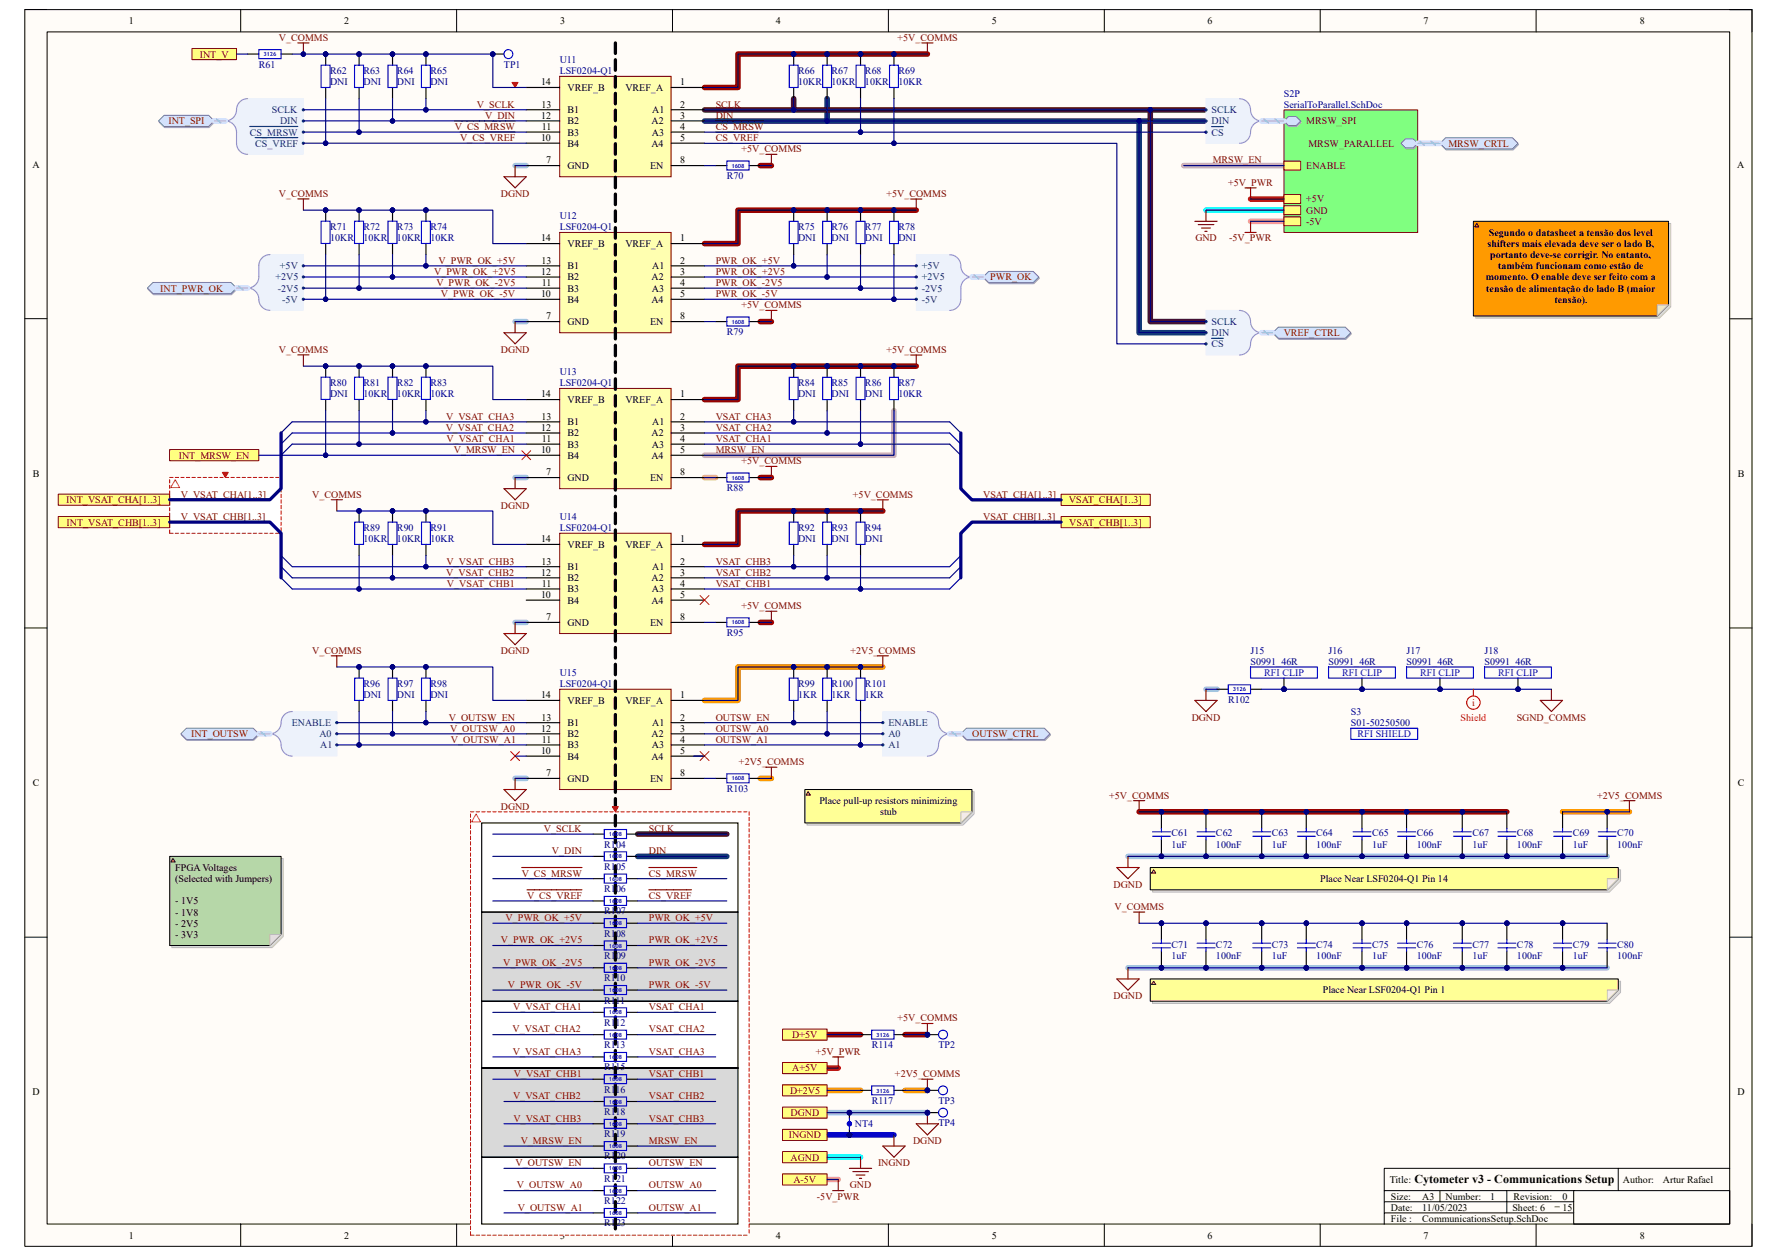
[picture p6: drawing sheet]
<svg xmlns="http://www.w3.org/2000/svg" width="297mm" height="210mm" viewBox="0 0 297 210" stroke-linecap="round" stroke-linejoin="round" font-family="sans-serif">
<defs><g id="words">
<text font-size="2" x="236.4" y="197.7">Cytometer v3 - Communications Setup</text>
<g font-size="1.7">
<text x="21.5" y="4">1</text>
<text x="57.5" y="4">2</text>
<text x="93.7" y="4">3</text>
<text x="129.7" y="4">4</text>
<text x="165.8" y="4">5</text>
<text x="201.9" y="4">6</text>
<text x="238" y="4">7</text>
<text x="274.1" y="4">8</text>
<text x="90.4" y="14.3">14</text>
<text x="94.9" y="15.2">VREF_B</text>
<text x="104.5" y="15.2">VREF_A</text>
<text x="113.7" y="14.3">1</text>
<text x="90.4" y="23.6">10</text>
<text x="90.5" y="19.9">12</text>
<text x="90.5" y="18">13</text>
<text x="90.6" y="21.7">11</text>
<text x="94.9" y="22.7">B3</text>
<text x="94.9" y="20.8">B2</text>
<text x="94.9" y="18.9">B1</text>
<text x="108.9" y="20.8">A2</text>
<text x="109" y="22.7">A3</text>
<text x="109" y="18.9">A1</text>
<text x="113.7" y="23.6">5</text>
<text x="113.7" y="21.7">4</text>
<text x="113.7" y="19.9">3</text>
<text x="113.7" y="18">2</text>
<text x="5.4" y="28">A</text>
<text x="91.3" y="27.3">7</text>
<text x="94.9" y="28.3">GND</text>
<text x="94.9" y="24.5">B4</text>
<text x="108.7" y="28.3">EN</text>
<text x="108.9" y="24.5">A4</text>
<text x="113.7" y="27.3">8</text>
<text x="290.4" y="28">A</text>
<text x="90.4" y="40.4">14</text>
<text x="94.9" y="41.3">VREF_B</text>
<text x="104.5" y="41.3">VREF_A</text>
<text x="113.7" y="40.4">1</text>
<text x="248.7" y="41.3">shifters mais elevada deve ser o lado B,</text>
<text x="248.9" y="39.4">Segundo o datasheet a tensão dos level</text>
<text x="90.5" y="46">12</text>
<text x="90.5" y="44.1">13</text>
<text x="90.6" y="47.8">11</text>
<text x="94.9" y="46.9">B2</text>
<text x="94.9" y="45">B1</text>
<text x="108.9" y="46.9">A2</text>
<text x="109" y="45">A1</text>
<text x="113.7" y="47.8">4</text>
<text x="113.7" y="46">3</text>
<text x="113.7" y="44.1">2</text>
<text x="248.4" y="46.9">momento. O enable deve ser feito com a</text>
<text x="249.1" y="43.2">portanto deve-se corrigir. No entanto,</text>
<text x="250.4" y="45">também funcionam como estão de</text>
<text x="90.4" y="49.7">10</text>
<text x="91.3" y="53.4">7</text>
<text x="94.9" y="50.6">B4</text>
<text x="94.9" y="48.7">B3</text>
<text x="108.9" y="50.6">A4</text>
<text x="109" y="48.7">A3</text>
<text x="113.7" y="49.7">5</text>
<text x="113.7" y="53.4">8</text>
<text x="248.5" y="48.7">tensão de alimentação do lado B (maior</text>
<text x="259.9" y="50.6">tensão).</text>
<text x="94.9" y="54.3">GND</text>
<text x="108.7" y="54.3">EN</text>
<text x="90.4" y="66.4">14</text>
<text x="90.5" y="70.2">13</text>
<text x="94.9" y="71.1">B1</text>
<text x="94.9" y="67.4">VREF_B</text>
<text x="104.5" y="67.4">VREF_A</text>
<text x="109" y="71.1">A1</text>
<text x="113.7" y="66.4">1</text>
<text x="113.7" y="70.2">2</text>
<text x="90.4" y="75.8">10</text>
<text x="90.5" y="72">12</text>
<text x="90.6" y="73.9">11</text>
<text x="94.9" y="76.7">B4</text>
<text x="94.9" y="74.8">B3</text>
<text x="94.9" y="73">B2</text>
<text x="108.9" y="76.7">A4</text>
<text x="108.9" y="73">A2</text>
<text x="109" y="74.8">A3</text>
<text x="113.7" y="75.8">5</text>
<text x="113.7" y="73.9">4</text>
<text x="113.7" y="72">3</text>
<text x="5.5" y="79.7">B</text>
<text x="91.3" y="79.5">7</text>
<text x="94.9" y="80.4">GND</text>
<text x="108.7" y="80.4">EN</text>
<text x="113.7" y="79.5">8</text>
<text x="290.5" y="79.7">B</text>
<text x="90.4" y="90.7">14</text>
<text x="90.5" y="94.4">13</text>
<text x="94.9" y="95.3">B1</text>
<text x="94.9" y="91.6">VREF_B</text>
<text x="104.5" y="91.6">VREF_A</text>
<text x="109" y="95.3">A1</text>
<text x="113.7" y="90.7">1</text>
<text x="113.7" y="94.4">2</text>
<text x="90.4" y="100">10</text>
<text x="90.5" y="96.2">12</text>
<text x="90.6" y="98.1">11</text>
<text x="94.9" y="100.9">B4</text>
<text x="94.9" y="99">B3</text>
<text x="94.9" y="97.2">B2</text>
<text x="108.9" y="100.9">A4</text>
<text x="108.9" y="97.2">A2</text>
<text x="109" y="99">A3</text>
<text x="113.7" y="100">5</text>
<text x="113.7" y="98.1">4</text>
<text x="113.7" y="96.2">3</text>
<text x="91.3" y="103.7">7</text>
<text x="94.9" y="104.6">GND</text>
<text x="108.7" y="104.6">EN</text>
<text x="113.7" y="103.7">8</text>
<text x="90.4" y="116.7">14</text>
<text x="94.9" y="117.7">VREF_B</text>
<text x="104.5" y="117.7">VREF_A</text>
<text x="113.7" y="116.7">1</text>
<text x="90.5" y="122.3">12</text>
<text x="90.5" y="120.5">13</text>
<text x="90.6" y="124.2">11</text>
<text x="94.9" y="125.1">B3</text>
<text x="94.9" y="123.3">B2</text>
<text x="94.9" y="121.4">B1</text>
<text x="108.9" y="123.3">A2</text>
<text x="109" y="125.1">A3</text>
<text x="109" y="121.4">A1</text>
<text x="113.7" y="124.2">4</text>
<text x="113.7" y="122.3">3</text>
<text x="113.7" y="120.5">2</text>
<text x="5.5" y="131.4">C</text>
<text x="90.4" y="126">10</text>
<text x="91.3" y="129.8">7</text>
<text x="94.9" y="130.7">GND</text>
<text x="94.9" y="127">B4</text>
<text x="108.7" y="130.7">EN</text>
<text x="108.9" y="127">A4</text>
<text x="113.7" y="126">5</text>
<text x="113.7" y="129.8">8</text>
<text x="290.5" y="131.4">C</text>
<text x="137" y="134.4">Place pull-up resistors minimizing</text>
<text x="147.1" y="136.3">stub</text>
<text x="29.3" y="145.6">FPGA Voltages</text>
<text x="29.3" y="147.5">(Selected with Jumpers)</text>
<text x="220.7" y="147.5">Place Near LSF0204-Q1 Pin 14</text>
<text x="29.3" y="151.2">- 1V5</text>
<text x="29.3" y="153.1">- 1V8</text>
<text x="29.3" y="154.9">- 2V5</text>
<text x="29.3" y="156.8">- 3V3</text>
<text x="221.1" y="166.1">Place Near LSF0204-Q1 Pin 1</text>
<text x="5.4" y="183.1">D</text>
<text x="290.4" y="183.1">D</text>
<text x="232.3" y="197.8">Title:</text>
<text x="271.3" y="197.8">Author:</text>
<text x="278" y="197.8">Artur Rafael</text>
<text x="232.5" y="202.4">Date:</text>
<text x="232.5" y="200.6">Size:</text>
<text x="237.7" y="200.6">A3</text>
<text x="237.7" y="202.4">11/05/2023</text>
<text x="241.6" y="200.6">Number:</text>
<text x="249.1" y="200.6">1</text>
<text x="252.8" y="202.4">Sheet: 6</text>
<text x="253" y="200.6">Revision:</text>
<text x="259.9" y="201.5">_</text>
<text x="261.2" y="200.6">0</text>
<text x="261.2" y="202.4">15</text>
<text x="21.5" y="207.1">1</text>
<text x="57.5" y="207.1">2</text>
<text x="93.7" y="207.1">3</text>
<text x="129.7" y="207.1">4</text>
<text x="165.8" y="207.1">5</text>
<text x="201.9" y="207.1">6</text>
<text x="232.5" y="204.3">File :</text>
<text x="237.7" y="204.3">CommunicationsSetup.SchDoc</text>
<text x="238" y="207.1">7</text>
<text x="274.1" y="207.1">8</text>
</g>
<g font-size="1.7" fill="#800000">
<text x="33.4" y="9.6">INT_V</text>
<text x="46.6" y="6.8">V_COMMS</text>
<text x="150" y="6.8">+5V_COMMS</text>
<text x="28.1" y="20.8">INT_SPI</text>
<text x="76" y="21.7">V_CS_MRSW</text>
<text x="76.9" y="23.6">V_CS_VREF</text>
<text x="79.7" y="18">V_SCLK</text>
<text x="81.1" y="19.9">V_DIN</text>
<text x="119.6" y="23.6">CS_VREF</text>
<text x="119.6" y="21.7">CS_MRSW</text>
<text x="119.6" y="18">SCLK</text>
<text x="119.6" y="19.9">DIN</text>
<text x="218.4" y="20.8">MRSW_SPI</text>
<text x="123.9" y="25.5">+5V_COMMS</text>
<text x="202.7" y="27.3">MRSW_EN</text>
<text x="218.4" y="28.3">ENABLE</text>
<text x="218.7" y="24.5">MRSW_PARALLEL</text>
<text x="242.1" y="24.5">MRSW_CRTL</text>
<text x="46.6" y="32.9">V_COMMS</text>
<text x="83.7" y="32.9">DGND</text>
<text x="148.2" y="32.9">+5V_COMMS</text>
<text x="205.3" y="31.1">+5V_PWR</text>
<text x="218.4" y="33.8">+5V</text>
<text x="218.4" y="35.7">GND</text>
<text x="199.8" y="40.4">GND</text>
<text x="205.5" y="40.4">-5V_PWR</text>
<text x="218.4" y="37.6">-5V</text>
<text x="72.6" y="46">V_PWR_OK_+2V5</text>
<text x="72.9" y="47.8">V_PWR_OK_-2V5</text>
<text x="73.3" y="44.1">V_PWR_OK_+5V</text>
<text x="119.6" y="44.1">PWR_OK_+5V</text>
<text x="119.6" y="46">PWR_OK_+2V5</text>
<text x="119.6" y="47.8">PWR_OK_-2V5</text>
<text x="165.5" y="46.9">PWR_OK</text>
<text x="26.8" y="48.7">INT_PWR_OK</text>
<text x="73.7" y="49.7">V_PWR_OK_-5V</text>
<text x="119.6" y="49.7">PWR_OK_-5V</text>
<text x="123.9" y="51.5">+5V_COMMS</text>
<text x="46.6" y="59">V_COMMS</text>
<text x="83.7" y="59">DGND</text>
<text x="148.2" y="59">+5V_COMMS</text>
<text x="214.6" y="56.2">VREF_CTRL</text>
<text x="74.6" y="70.2">V_VSAT_CHA3</text>
<text x="119.6" y="70.2">VSAT_CHA3</text>
<text x="29.9" y="76.7">INT_MRSW_EN</text>
<text x="74.5" y="72">V_VSAT_CHA2</text>
<text x="74.6" y="73.9">V_VSAT_CHA1</text>
<text x="75.9" y="75.8">V_MRSW_EN</text>
<text x="119.6" y="72">VSAT_CHA2</text>
<text x="119.6" y="73.9">VSAT_CHA1</text>
<text x="119.6" y="75.8">MRSW_EN</text>
<text x="123.9" y="77.6">+5V_COMMS</text>
<text x="30.2" y="83.2">V_VSAT_CHA[1..3]</text>
<text x="52.2" y="83.2">V_COMMS</text>
<text x="142.6" y="83.2">+5V_COMMS</text>
<text x="164.3" y="83.2">VSAT_CHA[1..3]</text>
<text x="11.1" y="84.1">INT_VSAT_CHA[1..3]</text>
<text x="11.1" y="87.9">INT_VSAT_CHB[1..3]</text>
<text x="30.2" y="86.9">V_VSAT_CHB[1..3]</text>
<text x="83.7" y="85.1">DGND</text>
<text x="164.3" y="86.9">VSAT_CHB[1..3]</text>
<text x="178.7" y="84.1">VSAT_CHA[1..3]</text>
<text x="178.7" y="87.9">VSAT_CHB[1..3]</text>
<text x="74.7" y="94.4">V_VSAT_CHB3</text>
<text x="119.6" y="94.4">VSAT_CHB3</text>
<text x="74.6" y="96.2">V_VSAT_CHB2</text>
<text x="74.7" y="98.1">V_VSAT_CHB1</text>
<text x="119.6" y="96.2">VSAT_CHB2</text>
<text x="119.6" y="98.1">VSAT_CHB1</text>
<text x="123.9" y="101.8">+5V_COMMS</text>
<text x="52.2" y="109.3">V_COMMS</text>
<text x="83.7" y="109.3">DGND</text>
<text x="142.2" y="109.3">+2V5_COMMS</text>
<text x="31.9" y="123.3">INT_OUTSW</text>
<text x="75" y="120.5">V_OUTSW_EN</text>
<text x="75.2" y="122.3">V_OUTSW_A0</text>
<text x="75.4" y="124.2">V_OUTSW_A1</text>
<text x="119.6" y="120.5">OUTSW_EN</text>
<text x="119.6" y="122.3">OUTSW_A0</text>
<text x="119.6" y="124.2">OUTSW_A1</text>
<text x="162.5" y="123.3">OUTSW_CTRL</text>
<text x="199.2" y="120.5">DGND</text>
<text x="253.5" y="120.5">SGND_COMMS</text>
<text x="123.5" y="127.9">+2V5_COMMS</text>
<text x="83.7" y="135.4">DGND</text>
<text x="185.4" y="133.5">+5V_COMMS</text>
<text x="267" y="133.5">+2V5_COMMS</text>
<text x="90.9" y="139.1">V_SCLK</text>
<text x="92.3" y="142.8">V_DIN</text>
<text x="108.5" y="139.1">SCLK</text>
<text x="108.5" y="142.8">DIN</text>
<text x="87.2" y="146.5">V_CS_MRSW</text>
<text x="108.5" y="146.5">CS_MRSW</text>
<text x="186.2" y="148.4">DGND</text>
<text x="84.5" y="154">V_PWR_OK_+5V</text>
<text x="88.1" y="150.3">V_CS_VREF</text>
<text x="108.5" y="154">PWR_OK_+5V</text>
<text x="108.5" y="150.3">CS_VREF</text>
<text x="186.3" y="152.1">V_COMMS</text>
<text x="83.7" y="157.7">V_PWR_OK_+2V5</text>
<text x="84.1" y="161.4">V_PWR_OK_-2V5</text>
<text x="108.5" y="157.7">PWR_OK_+2V5</text>
<text x="108.5" y="161.4">PWR_OK_-2V5</text>
<text x="84.9" y="165.2">V_PWR_OK_-5V</text>
<text x="108.5" y="165.2">PWR_OK_-5V</text>
<text x="186.2" y="167">DGND</text>
<text x="85.7" y="172.6">V_VSAT_CHA2</text>
<text x="85.8" y="168.9">V_VSAT_CHA1</text>
<text x="108.5" y="168.9">VSAT_CHA1</text>
<text x="108.5" y="172.6">VSAT_CHA2</text>
<text x="132.4" y="173.5">D+5V</text>
<text x="150" y="170.8">+5V_COMMS</text>
<text x="85.7" y="176.3">V_VSAT_CHA3</text>
<text x="108.5" y="176.3">VSAT_CHA3</text>
<text x="132.4" y="179.1">A+5V</text>
<text x="136.4" y="176.3">+5V_PWR</text>
<text x="85.8" y="183.8">V_VSAT_CHB2</text>
<text x="85.9" y="180.1">V_VSAT_CHB1</text>
<text x="108.5" y="180.1">VSAT_CHB1</text>
<text x="108.5" y="183.8">VSAT_CHB2</text>
<text x="132.1" y="182.9">D+2V5</text>
<text x="149.6" y="180.1">+2V5_COMMS</text>
<text x="85.8" y="187.5">V_VSAT_CHB3</text>
<text x="87" y="191.2">V_MRSW_EN</text>
<text x="108.5" y="187.5">VSAT_CHB3</text>
<text x="108.5" y="191.2">MRSW_EN</text>
<text x="131.9" y="190.3">INGND</text>
<text x="132.1" y="186.6">DGND</text>
<text x="152.6" y="191.2">DGND</text>
<text x="86.2" y="195">V_OUTSW_EN</text>
<text x="108.5" y="195">OUTSW_EN</text>
<text x="132.1" y="194">AGND</text>
<text x="132.6" y="197.8">A-5V</text>
<text x="146.8" y="195">INGND</text>
<text x="86.4" y="198.7">V_OUTSW_A0</text>
<text x="86.5" y="202.4">V_OUTSW_A1</text>
<text x="108.5" y="198.7">OUTSW_A0</text>
<text x="108.5" y="202.4">OUTSW_A1</text>
<text x="136.6" y="200.6">-5V_PWR</text>
<text x="142.1" y="198.7">GND</text>
</g>
<g font-size="1.7" fill="#000080">
<text x="43.3" y="11.3">R61</text>
<text x="84.2" y="11.3">TP1</text>
<text x="93.6" y="10.6">U11</text>
<text x="55.2" y="14.3">DNI</text>
<text x="55.2" y="12.4">R62</text>
<text x="60.8" y="14.3">DNI</text>
<text x="60.8" y="12.4">R63</text>
<text x="66.4" y="14.3">DNI</text>
<text x="66.4" y="12.4">R64</text>
<text x="71.9" y="14.3">DNI</text>
<text x="71.9" y="12.4">R65</text>
<text x="93.6" y="12.4">LSF0204-Q1</text>
<text x="133.4" y="14.3">10KR</text>
<text x="133.4" y="12.4">R66</text>
<text x="139" y="14.3">10KR</text>
<text x="139" y="12.4">R67</text>
<text x="144.6" y="14.3">10KR</text>
<text x="144.6" y="12.4">R68</text>
<text x="150.2" y="14.3">10KR</text>
<text x="150.2" y="12.4">R69</text>
<text x="214.6" y="16.2">S2P</text>
<text x="214.6" y="18">SerialToParallel.SchDoc</text>
<text x="121.5" y="29.9">R70</text>
<text x="55.2" y="40.4">10KR</text>
<text x="55.2" y="38.5">R71</text>
<text x="60.8" y="40.4">10KR</text>
<text x="60.8" y="38.5">R72</text>
<text x="66.4" y="40.4">10KR</text>
<text x="66.4" y="38.5">R73</text>
<text x="71.9" y="40.4">10KR</text>
<text x="71.9" y="38.5">R74</text>
<text x="93.6" y="36.6">U12</text>
<text x="93.6" y="38.5">LSF0204-Q1</text>
<text x="133.4" y="40.4">DNI</text>
<text x="133.4" y="38.5">R75</text>
<text x="139" y="40.4">DNI</text>
<text x="139" y="38.5">R76</text>
<text x="144.6" y="40.4">DNI</text>
<text x="144.6" y="38.5">R77</text>
<text x="150.2" y="40.4">DNI</text>
<text x="150.2" y="38.5">R78</text>
<text x="121.5" y="56">R79</text>
<text x="55.2" y="64.6">R80</text>
<text x="60.8" y="64.6">R81</text>
<text x="66.4" y="64.6">R82</text>
<text x="71.9" y="64.6">R83</text>
<text x="93.6" y="62.7">U13</text>
<text x="93.6" y="64.6">LSF0204-Q1</text>
<text x="133.4" y="64.6">R84</text>
<text x="139" y="64.6">R85</text>
<text x="144.6" y="64.6">R86</text>
<text x="150.2" y="64.6">R87</text>
<text x="55.2" y="66.4">DNI</text>
<text x="60.8" y="66.4">10KR</text>
<text x="66.4" y="66.4">10KR</text>
<text x="71.9" y="66.4">10KR</text>
<text x="133.4" y="66.4">DNI</text>
<text x="139" y="66.4">DNI</text>
<text x="144.6" y="66.4">DNI</text>
<text x="150.2" y="66.4">10KR</text>
<text x="121.5" y="82.1">R88</text>
<text x="60.8" y="88.8">R89</text>
<text x="66.4" y="88.8">R90</text>
<text x="71.9" y="88.8">R91</text>
<text x="93.6" y="86.9">U14</text>
<text x="93.6" y="88.8">LSF0204-Q1</text>
<text x="133.4" y="88.8">R92</text>
<text x="139" y="88.8">R93</text>
<text x="144.6" y="88.8">R94</text>
<text x="60.8" y="90.7">10KR</text>
<text x="66.4" y="90.7">10KR</text>
<text x="71.9" y="90.7">10KR</text>
<text x="133.4" y="90.7">DNI</text>
<text x="139" y="90.7">DNI</text>
<text x="144.6" y="90.7">DNI</text>
<text x="121.5" y="106.3">R95</text>
<text x="93.6" y="113">U15</text>
<text x="209" y="109.3">J15</text>
<text x="209" y="111.1">S0991_46R</text>
<text x="222.1" y="109.3">J16</text>
<text x="222.1" y="111.1">S0991_46R</text>
<text x="235.1" y="109.3">J17</text>
<text x="235.1" y="111.1">S0991_46R</text>
<text x="248.2" y="109.3">J18</text>
<text x="248.2" y="111.1">S0991_46R</text>
<text x="60.8" y="116.7">DNI</text>
<text x="60.8" y="114.9">R96</text>
<text x="66.4" y="116.7">DNI</text>
<text x="66.4" y="114.9">R97</text>
<text x="71.9" y="116.7">DNI</text>
<text x="71.9" y="114.9">R98</text>
<text x="93.6" y="114.9">LSF0204-Q1</text>
<text x="133.4" y="116.7">1KR</text>
<text x="133.4" y="114.9">R99</text>
<text x="139" y="116.7">1KR</text>
<text x="139" y="114.9">R100</text>
<text x="144.6" y="116.7">1KR</text>
<text x="144.6" y="114.9">R101</text>
<text x="205.3" y="117.5">R102</text>
<text x="225.8" y="119.5">S3</text>
<text x="225.8" y="121.4">S01-50250500</text>
<text x="121.5" y="132.4">R103</text>
<text x="101" y="141.7">R104</text>
<text x="195.8" y="141.7">1uF</text>
<text x="195.8" y="139.8">C61</text>
<text x="203.3" y="141.7">100nF</text>
<text x="203.3" y="139.8">C62</text>
<text x="212.6" y="141.7">1uF</text>
<text x="212.6" y="139.8">C63</text>
<text x="220" y="141.7">100nF</text>
<text x="220" y="139.8">C64</text>
<text x="229.4" y="141.7">1uF</text>
<text x="229.4" y="139.8">C65</text>
<text x="236.8" y="141.7">100nF</text>
<text x="236.8" y="139.8">C66</text>
<text x="246.1" y="141.7">1uF</text>
<text x="246.1" y="139.8">C67</text>
<text x="253.6" y="141.7">100nF</text>
<text x="253.6" y="139.8">C68</text>
<text x="262.9" y="141.7">1uF</text>
<text x="262.9" y="139.8">C69</text>
<text x="270.3" y="141.7">100nF</text>
<text x="270.3" y="139.8">C70</text>
<text x="101" y="145.4">R105</text>
<text x="101" y="149.1">R106</text>
<text x="101" y="152.9">R107</text>
<text x="101" y="156.6">R108</text>
<text x="101" y="160.3">R109</text>
<text x="195.8" y="160.3">1uF</text>
<text x="195.8" y="158.5">C71</text>
<text x="203.3" y="160.3">100nF</text>
<text x="203.3" y="158.5">C72</text>
<text x="212.6" y="160.3">1uF</text>
<text x="212.6" y="158.5">C73</text>
<text x="220" y="160.3">100nF</text>
<text x="220" y="158.5">C74</text>
<text x="229.4" y="160.3">1uF</text>
<text x="229.4" y="158.5">C75</text>
<text x="236.8" y="160.3">100nF</text>
<text x="236.8" y="158.5">C76</text>
<text x="246.1" y="160.3">1uF</text>
<text x="246.1" y="158.5">C77</text>
<text x="253.6" y="160.3">100nF</text>
<text x="253.6" y="158.5">C78</text>
<text x="262.9" y="160.3">1uF</text>
<text x="262.9" y="158.5">C79</text>
<text x="270.3" y="160.3">100nF</text>
<text x="270.3" y="158.5">C80</text>
<text x="101" y="164">R110</text>
<text x="101" y="167.8">R111</text>
<text x="101" y="171.5">R112</text>
<text x="101" y="175.2">R113</text>
<text x="101" y="178.9">R115</text>
<text x="145.7" y="175.2">R114</text>
<text x="156.9" y="175.2">TP2</text>
<text x="101" y="182.7">R116</text>
<text x="145.7" y="184.5">R117</text>
<text x="156.9" y="184.5">TP3</text>
<text x="101" y="186.4">R118</text>
<text x="101" y="190.1">R119</text>
<text x="142.9" y="188.4">NT4</text>
<text x="156.9" y="188.3">TP4</text>
<text x="101" y="197.6">R121</text>
<text x="101" y="193.8">R120</text>
<text x="101" y="201.3">R122</text>
<text x="101" y="205">R123</text>
</g>
<g font-size="1.7" fill="#003a70">
<text x="41.8" y="22.7">CS_MRSW</text>
<text x="45.5" y="18.9">SCLK</text>
<text x="46.8" y="20.8">DIN</text>
<text x="202.5" y="18.9">SCLK</text>
<text x="202.5" y="20.8">DIN</text>
<text x="202.5" y="22.7">CS</text>
<text x="42.6" y="24.5">CS_VREF</text>
<text x="46.1" y="46.9">+2V5</text>
<text x="46.8" y="45">+5V</text>
<text x="154.1" y="46.9">+2V5</text>
<text x="154.1" y="45">+5V</text>
<text x="46.4" y="48.7">-2V5</text>
<text x="47.2" y="50.6">-5V</text>
<text x="154.1" y="48.7">-2V5</text>
<text x="154.1" y="50.6">-5V</text>
<text x="202.5" y="54.3">SCLK</text>
<text x="202.5" y="56.2">DIN</text>
<text x="202.5" y="58.1">CS</text>
<text x="48.8" y="121.4">ENABLE</text>
<text x="53.4" y="123.3">A0</text>
<text x="53.5" y="125.1">A1</text>
<text x="148.5" y="123.3">A0</text>
<text x="148.5" y="125.1">A1</text>
<text x="148.5" y="121.4">ENABLE</text>
</g>
<g font-size="1.7" fill="#00f">
<text x="211.3" y="113">RFI CLIP</text>
<text x="224.4" y="113">RFI CLIP</text>
<text x="237.4" y="113">RFI CLIP</text>
<text x="250.4" y="113">RFI CLIP</text>
<text x="226.9" y="123.3">RFI SHIELD</text>
</g>
<g font-size="1.7" fill="#f00">
<text x="246.1" y="118">i</text>
<text x="244.2" y="120.5">Shield</text>
</g>
<g font-size="1" fill="#00f">
<text x="44" y="9.4">3126</text>
<text x="122.3" y="28">1608</text>
<text x="122.3" y="54.1">1608</text>
<text x="122.3" y="80.2">1608</text>
<text x="122.3" y="104.4">1608</text>
<text x="206.1" y="115.6">3126</text>
<text x="122.3" y="130.5">1608</text>
<text x="101.8" y="139.8">1608</text>
<text x="101.8" y="143.5">1608</text>
<text x="101.8" y="147.2">1608</text>
<text x="101.8" y="151">1608</text>
<text x="101.8" y="154.7">1608</text>
<text x="101.8" y="158.4">1608</text>
<text x="101.8" y="162.1">1608</text>
<text x="101.8" y="165.9">1608</text>
<text x="101.8" y="169.6">1608</text>
<text x="101.8" y="173.3">1608</text>
<text x="146.5" y="173.3">3126</text>
<text x="101.8" y="177.1">1608</text>
<text x="101.8" y="184.5">1608</text>
<text x="101.8" y="180.8">1608</text>
<text x="146.5" y="182.6">3126</text>
<text x="101.8" y="188.2">1608</text>
<text x="101.8" y="192">1608</text>
<text x="101.8" y="195.7">1608</text>
<text x="101.8" y="199.4">1608</text>
<text x="101.8" y="203.1">1608</text>
</g>
</g></defs>
<path d="M4.1 1.6h288.8v206.8h-288.8z" fill="#fffcf8"/>
<path d="M4.1 1.6h288.8v206.8h-288.8z" fill="none" stroke="#000" stroke-width=".17"/>
<path d="M7.9 5.3h281.2v199.3h-281.2z" fill="#fffcf8"/>
<g fill="none" stroke="#000" stroke-width=".17">
<path d="M4.1 1.6h3.8M7.9 5.3h281.2v199.3h-281.2zM40.2 1.6v3.7M76.3 1.6v3.7M112.4 1.6v3.7M148.5 1.6v3.7M184.6 1.6v3.7M220.7 1.6v3.7M256.8 1.6v3.7M289.1 1.6h3.8v3.7M4.1 53.3h3.8M289.1 53.3h3.8"/>
<path d="M4.1 105h3.8M289.1 105h3.8M4.1 156.7h3.8M289.1 156.7h3.8M40.2 204.6v3.8M76.3 204.6v3.8M112.4 204.6v3.8M148.5 204.6v3.8M184.6 204.6v3.8M220.7 204.6v3.8M256.8 204.6v3.8M292.9 204.6v3.8"/>
</g>
<g fill="#fff">
<path d="M78.7 135.7h46.5v70.8h-46.5z"/>
<path d="M28.4 79.8h18.6v9.4h-18.6z"/>
</g>
<path d="M86.1 27.7h1.9M86.1 53.8h1.9M86.1 79.8h1.9M86.1 104.1h1.9M201.6 115.2h1.9M86.1 130.1h1.9M188.5 143.2h80.1M188.5 161.8h80.1M138.3 186h16.7" fill="none" stroke="#9fc5e8" stroke-width=".93"/>
<path d="M155 9h-31.6v5.6h-5.6M127.1 27.7h1.8M153.2 35.1h-29.8v5.6h-5.6M127.1 53.8h1.8M127.1 79.8h1.8M153.2 61.2h-29.8v5.6h-5.6M147.6 85.4h-24.2v5.6h-5.6M127.1 104.1h1.8M190.4 135.7h61.5M138.3 173h5.5M151.3 173h3.7" fill="none" stroke="#980000" stroke-width=".93"/>
<path d="M147.6 111.5h-24.2v5.6h-5.6M127.1 130.1h1.8M261.2 135.7h11.2M138.3 182.3h5.5M151.3 182.3h3.7" fill="none" stroke="#ff9a00" stroke-width=".93"/>
<path d="M197.9 27.7h16.7M149.4 68.7v7.4h-31.6M106.6 191.6h13" fill="none" stroke="#d5a6bd" stroke-width=".93"/>
<path d="M117.8 18.4h83.8M132.7 16.5v1.9M192.3 18.4v35.4h9.3M106.6 139.4h14.9" fill="none" stroke="#4c1130" stroke-width=".93"/>
<path d="M138.3 16.5v3.7M117.8 20.2h83.8M190.4 20.2v35.4h11.2M106.6 143.2h14.9" fill="none" stroke="#073763" stroke-width=".93"/>
<path d="M117.8 79.8h1.8" fill="none" stroke="#f6b26b" stroke-width=".93"/>
<path d="M201.6 35.1h13M138.3 193.5h5.5" fill="none" stroke="#0ff" stroke-width=".93"/>
<path d="M209 33.3h5.6M138.3 178.6h1.8" fill="none" stroke="#f00" stroke-width=".93"/>
<path d="M209 37h5.6M138.3 197.2h1.8" fill="none" stroke="#ea9a9a" stroke-width=".93"/>
<path d="M138.3 189.7h11.1" fill="none" stroke="#00f" stroke-width=".93"/>
<path d="M231.4 199.1v1.8M240.7 199.1v1.8M251.9 199.1v3.7M263.1 199.1h26v5.5h-26zM270.5 195.3v3.8M289.1 195.3h-57.7v3.8h31.7M263.1 202.8h-31.7v1.8M263.1 200.9h-31.7v1.9" fill="none" stroke="#000" stroke-width=".17"/>
<path d="M80.5 152.5h42.9v14.9h-42.9z" fill="#d9d9d9"/>
<path d="M80.5 152.5h42.9v14.9h-42.9z" fill="none" stroke="#000" stroke-width=".19"/>
<path d="M80.5 178.6h42.9v14.9h-42.9z" fill="#d9d9d9"/>
<path d="M80.5 137.6h42.9v14.9h-42.9zM80.5 178.6h42.9v14.9h-42.9zM80.5 167.4h42.9v11.2h-42.9z" fill="none" stroke="#000" stroke-width=".19"/>
<path d="M119.6 22.1h7.2M119.6 20.2h8.1" fill="none" stroke="#800000" stroke-width=".19"/>
<path d="M93.6 12.8h18.6v16.7h-18.6z" fill="#ffffb0"/>
<path d="M93.6 12.8h18.6v16.7h-18.6z" fill="none" stroke="#800000" stroke-width=".17"/>
<path d="M88 14.6h5.6M88 18.4h5.6M112.2 14.6h5.6M112.2 18.4h5.6M88 20.2h5.6M88 22.1h5.6M88 23.9h5.6M88 27.7h5.6M112.2 20.2h5.6M112.2 22.1h5.6M112.2 23.9h5.6M112.2 27.7h5.6" fill="none" stroke="#000" stroke-width=".19"/>
<path d="M154.1 7.2h1.9M155 7.2v1.8" fill="none" stroke="#800000" stroke-width=".19"/>
<path d="M93.6 115.2h18.6v16.8h-18.6z" fill="#ffffb0"/>
<path d="M93.6 115.2h18.6v16.8h-18.6z" fill="none" stroke="#800000" stroke-width=".17"/>
<path d="M88 117.1h5.6M112.2 117.1h5.6M88 120.8h5.6M88 122.7h5.6M88 124.5h5.6M88 126.4h5.6M88 130.1h5.6M112.2 120.8h5.6M112.2 122.7h5.6M112.2 124.5h5.6M112.2 126.4h5.6M112.2 130.1h5.6" fill="none" stroke="#000" stroke-width=".19"/>
<path d="M146.6 109.6h1.9M147.6 109.6v1.9" fill="none" stroke="#800000" stroke-width=".19"/>
<path d="M147.6 119h7.4a1.92 1.92 0 0 1 1.9 2.3l.4 .7 1 .7-1 .6-.4 .8a1.92 1.92 0 0 1-1.9 2.3h-7.4z" fill-rule="evenodd" fill="#edf2fb"/>
<path d="M147.6 119h7.4a1.92 1.92 0 0 1 1.9 2.3l.4 .7 1 .7-1 .6-.4 .8a1.92 1.92 0 0 1-1.9 2.3h-7.4z" fill="none" stroke="#edf2fb" stroke-width=".17"/>
<path d="M155 119a1.87 1.87 0 0 1 1.9 1.8 1.87 1.87 0 0 0 1.8 1.9 1.85 1.85 0 0 0-1.8 1.8 1.88 1.88 0 0 1-1.9 1.9" fill="none" stroke="#909ec9" stroke-width=".19"/>
<circle cx="147.6" cy="122.7" r=".19" fill="#003a70"/>
<circle cx="147.6" cy="122.7" r=".19" fill="none" stroke="#003a70" stroke-width=".17"/>
<circle cx="147.6" cy="124.5" r=".19" fill="#003a70"/>
<circle cx="147.6" cy="124.5" r=".19" fill="none" stroke="#003a70" stroke-width=".17"/>
<circle cx="147.6" cy="120.8" r=".19" fill="#003a70"/>
<circle cx="147.6" cy="120.8" r=".19" fill="none" stroke="#003a70" stroke-width=".17"/>
<path d="M160.7 122.9l.9-1h13.1l.9 1-.9 .9h-13.1z" fill-rule="evenodd" fill="#bac0ca"/>
<path d="M160.7 122.9l.9-1h13.1l.9 1-.9 .9h-13.1z" fill="none" stroke="#a6acb6" stroke-width=".17"/>
<path d="M160.6 122.7l.9-.9h13.1l.9 .9-.9 .9h-13.1z" fill-rule="evenodd" fill="#d5e4ff"/>
<path d="M160.6 122.7l.9-.9h13.1l.9 .9-.9 .9h-13.1z" fill="none" stroke="#70809b" stroke-width=".17"/>
<path d="M49.8 7.2h1.8M50.7 7.2v1.8M76 20.2h10.1M76.9 22.1h9.2" fill="none" stroke="#800000" stroke-width=".19"/>
<circle cx="50.7" cy="9" r=".37" fill="#000080"/>
<circle cx="50.7" cy="9" r=".37" fill="none" stroke="#000080" stroke-width=".17"/>
<path d="M240.8 24.2l.9-1h11.2l.9 1-.9 .9h-11.2z" fill-rule="evenodd" fill="#bac0ca"/>
<path d="M240.8 24.2l.9-1h11.2l.9 1-.9 .9h-11.2z" fill="none" stroke="#a6acb6" stroke-width=".17"/>
<path d="M240.7 24l.9-1h11.2l.9 1-.9 .9h-11.2z" fill-rule="evenodd" fill="#d5e4ff"/>
<path d="M240.7 24l.9-1h11.2l.9 1-.9 .9h-11.2z" fill="none" stroke="#70809b" stroke-width=".17"/>
<path d="M201.6 51.9h5.6a1.92 1.92 0 0 1 1.8 2.3l.5 .8 .9 .6-.9 .6-.5 .8a1.92 1.92 0 0 1-1.8 2.4h-5.6z" fill-rule="evenodd" fill="#edf2fb"/>
<path d="M201.6 51.9h5.6a1.92 1.92 0 0 1 1.8 2.3l.5 .8 .9 .6-.9 .6-.5 .8a1.92 1.92 0 0 1-1.8 2.4h-5.6z" fill="none" stroke="#edf2fb" stroke-width=".17"/>
<path d="M207.2 51.9a1.85 1.85 0 0 1 1.8 1.9 1.88 1.88 0 0 0 1.9 1.8 1.87 1.87 0 0 0-1.9 1.9 1.87 1.87 0 0 1-1.8 1.9" fill="none" stroke="#909ec9" stroke-width=".19"/>
<circle cx="201.6" cy="53.8" r=".19" fill="#003a70"/>
<circle cx="201.6" cy="53.8" r=".19" fill="none" stroke="#003a70" stroke-width=".17"/>
<circle cx="201.6" cy="55.6" r=".19" fill="#003a70"/>
<circle cx="201.6" cy="55.6" r=".19" fill="none" stroke="#003a70" stroke-width=".17"/>
<circle cx="201.6" cy="57.5" r=".19" fill="#003a70"/>
<circle cx="201.6" cy="57.5" r=".19" fill="none" stroke="#003a70" stroke-width=".17"/>
<path d="M202.5 56.6h2" fill="none" stroke="#003a70" stroke-width=".19"/>
<path d="M212.9 55.8l.9-.9h11.2l.9 .9-.9 .9h-11.2z" fill-rule="evenodd" fill="#bac0ca"/>
<path d="M212.9 55.8l.9-.9h11.2l.9 .9-.9 .9h-11.2z" fill="none" stroke="#a6acb6" stroke-width=".17"/>
<path d="M212.8 55.6l.9-.9h11.2l.9 .9-.9 1h-11.2z" fill-rule="evenodd" fill="#d5e4ff"/>
<path d="M212.8 55.6l.9-.9h11.2l.9 .9-.9 1h-11.2z" fill="none" stroke="#70809b" stroke-width=".17"/>
<path d="M85.4 125.6l1.4 1.5M86.8 125.6l-1.4 1.5M117 125.6l1.5 1.5M118.5 125.6l-1.5 1.5" fill="none" stroke="#f00" stroke-width=".17"/>
<path d="M93.6 89.2h18.6v16.7h-18.6z" fill="#ffffb0"/>
<path d="M93.6 89.2h18.6v16.7h-18.6z" fill="none" stroke="#800000" stroke-width=".17"/>
<path d="M88 91h5.6M88 94.7h5.6M88 96.6h5.6M88 98.5h5.6M112.2 91h5.6M112.2 94.7h5.6M112.2 96.6h5.6M112.2 98.5h5.6M88 100.3h5.6M88 104.1h5.6M112.2 100.3h5.6M112.2 104.1h5.6" fill="none" stroke="#000" stroke-width=".19"/>
<path d="M146.6 83.6h1.9M147.6 83.6v1.8" fill="none" stroke="#800000" stroke-width=".19"/>
<path d="M93.6 64.9h18.6v16.8h-18.6z" fill="#ffffb0"/>
<path d="M93.6 64.9h18.6v16.8h-18.6z" fill="none" stroke="#800000" stroke-width=".17"/>
<path d="M88 66.8h5.6M88 70.5h5.6M88 72.4h5.6M88 74.3h5.6M88 76.1h5.6M88 79.8h5.6M112.2 66.8h5.6M112.2 70.5h5.6M112.2 72.4h5.6M112.2 74.3h5.6M112.2 76.1h5.6M112.2 79.8h5.6" fill="none" stroke="#000" stroke-width=".19"/>
<path d="M152.2 59.4h1.9M153.2 59.4v1.8" fill="none" stroke="#800000" stroke-width=".19"/>
<path d="M177.4 82.6h14.9v1.9h-14.9z" fill="#ffff80"/>
<path d="M177.4 82.6h14.9v1.9h-14.9z" fill="none" stroke="#800000" stroke-width=".17"/>
<path d="M177.4 86.4h14.9v1.8h-14.9z" fill="#ffff80"/>
<path d="M177.4 86.4h14.9v1.8h-14.9z" fill="none" stroke="#800000" stroke-width=".17"/>
<path d="M158.7 70.5l1.9 1.9M158.7 72.4l1.9 1.9M158.7 74.3l1.9 1.8M160.6 96.6l-1.9 1.9M160.6 94.7l-1.9 1.9M160.6 92.9l-1.9 1.8" fill="none" stroke="#000080" stroke-width=".19"/>
<path d="M93.6 38.9h18.6v16.7h-18.6z" fill="#ffffb0"/>
<path d="M93.6 38.9h18.6v16.7h-18.6z" fill="none" stroke="#800000" stroke-width=".17"/>
<path d="M88 40.7h5.6M88 44.4h5.6M88 46.3h5.6M88 48.2h5.6M88 50h5.6M88 53.8h5.6M112.2 40.7h5.6M112.2 44.4h5.6M112.2 46.3h5.6M112.2 48.2h5.6M112.2 50h5.6M112.2 53.8h5.6" fill="none" stroke="#000" stroke-width=".19"/>
<path d="M152.2 33.3h1.9M153.2 33.3v1.8" fill="none" stroke="#800000" stroke-width=".19"/>
<path d="M164.4 46.5l1-.9h7.4l1 .9-1 .9h-7.4z" fill-rule="evenodd" fill="#bac0ca"/>
<path d="M164.4 46.5l1-.9h7.4l1 .9-1 .9h-7.4z" fill="none" stroke="#a6acb6" stroke-width=".17"/>
<path d="M164.3 46.3l1-.9h7.4l.9 .9-.9 .9h-7.4z" fill-rule="evenodd" fill="#d5e4ff"/>
<path d="M164.3 46.3l1-.9h7.4l.9 .9-.9 .9h-7.4z" fill="none" stroke="#70809b" stroke-width=".17"/>
<path d="M153.2 42.6h5.5a1.92 1.92 0 0 1 1.9 2.3l.5 .8 .9 .6-.9 .6-.5 .8v2.3l-.2 1-.7 .7-1 .2h-5.5z" fill-rule="evenodd" fill="#edf2fb"/>
<path d="M153.2 42.6h5.5a1.92 1.92 0 0 1 1.9 2.3l.5 .8 .9 .6-.9 .6-.5 .8v2.3l-.2 1-.7 .7-1 .2h-5.5z" fill="none" stroke="#edf2fb" stroke-width=".17"/>
<path d="M158.7 42.6a1.87 1.87 0 0 1 1.9 1.8 1.87 1.87 0 0 0 1.9 1.9 1.85 1.85 0 0 0-1.9 1.9v1.8a1.88 1.88 0 0 1-1.9 1.9" fill="none" stroke="#909ec9" stroke-width=".19"/>
<circle cx="153.2" cy="46.3" r=".19" fill="#003a70"/>
<circle cx="153.2" cy="46.3" r=".19" fill="none" stroke="#003a70" stroke-width=".17"/>
<circle cx="153.2" cy="44.4" r=".19" fill="#003a70"/>
<circle cx="153.2" cy="44.4" r=".19" fill="none" stroke="#003a70" stroke-width=".17"/>
<circle cx="153.2" cy="48.2" r=".19" fill="#003a70"/>
<circle cx="153.2" cy="48.2" r=".19" fill="none" stroke="#003a70" stroke-width=".17"/>
<circle cx="153.2" cy="50" r=".19" fill="#003a70"/>
<circle cx="153.2" cy="50" r=".19" fill="none" stroke="#003a70" stroke-width=".17"/>
<g fill="none" stroke="#000" stroke-width=".55">
<path d="M102.9 7.2v1.7M102.9 10v1.7M102.9 12.8v1.8M102.9 15.6v1.8M102.9 18.4v1.8M102.9 21.2v1.8M102.9 24v1.8M102.9 26.8v1.8M102.9 29.6v1.8M102.9 32.4v1.8M102.9 35.3v1.7M102.9 38.1v1.7"/>
<path d="M102.9 40.9v1.7M102.9 43.7v1.7M102.9 46.5v1.7M102.9 49.3v1.8M102.9 52.1v1.7M102.9 54.9v1.8M102.9 57.7v1.8M102.9 60.5v1.8M102.9 63.3v1.8M102.9 66.1v1.8M102.9 68.9v1.8M102.9 71.8v1.7"/>
<path d="M102.9 74.5v1.8M102.9 77.4v1.7M102.9 80.2v1.7M102.9 83v1.7M102.9 85.8v1.7M102.9 88.6v1.7M102.9 91.4v1.8M102.9 94.2v1.8M102.9 97v1.8M102.9 99.8v1.8M102.9 102.6v1.8M102.9 105.4v1.8"/>
<path d="M102.9 108.2v1.8M102.9 111.1v1.7M102.9 113.9v1.7M102.9 116.7v1.7M102.9 119.5v1.7M102.9 122.3v1.7M102.9 125.1v1.8M102.9 127.9v1.7M102.9 130.7v1.8M102.9 133.5v1.8M102.9 136.3v1.8M102.9 139.1v1.8"/>
<path d="M102.9 141.9v1.8M102.9 144.7v1.8M102.9 147.6v1.7M102.9 150.3v1.8M102.9 153.2v1.7M102.9 156v1.7M102.9 158.8v1.7M102.9 161.6v1.7M102.9 164.4v1.7M102.9 167.2v1.8M102.9 170v1.8M102.9 172.8v1.8"/>
<path d="M102.9 175.6v1.8M102.9 178.4v1.8M102.9 181.2v1.8M102.9 184v1.8M102.9 186.9v1.7M102.9 189.7v1.7M102.9 192.5v1.7M102.9 195.3v1.7M102.9 198.1v1.7M102.9 200.9v1.7M102.9 203.7v1.7"/>
</g>
<circle cx="194.1" cy="143.2" r=".37" fill="#000080"/>
<circle cx="194.1" cy="143.2" r=".37" fill="none" stroke="#000080" stroke-width=".17"/>
<circle cx="194.1" cy="135.7" r=".37" fill="#000080"/>
<circle cx="194.1" cy="135.7" r=".37" fill="none" stroke="#000080" stroke-width=".17"/>
<path d="M194.1 140.4v2.8" fill="none" stroke="#000" stroke-width=".19"/>
<circle cx="194.1" cy="143.2" r=".37" fill="#000080"/>
<circle cx="194.1" cy="143.2" r=".37" fill="none" stroke="#000080" stroke-width=".17"/>
<path d="M194.1 135.7v2.8" fill="none" stroke="#000" stroke-width=".19"/>
<circle cx="194.1" cy="135.7" r=".37" fill="#000080"/>
<circle cx="194.1" cy="135.7" r=".37" fill="none" stroke="#000080" stroke-width=".17"/>
<path d="M192.7 139.8h2.9M192.7 139.1h2.9M194.1 138.5v.6M194.1 139.8v.6" fill="none" stroke="#00f" stroke-width=".19"/>
<circle cx="201.6" cy="143.2" r=".37" fill="#000080"/>
<circle cx="201.6" cy="143.2" r=".37" fill="none" stroke="#000080" stroke-width=".17"/>
<circle cx="201.6" cy="135.7" r=".37" fill="#000080"/>
<circle cx="201.6" cy="135.7" r=".37" fill="none" stroke="#000080" stroke-width=".17"/>
<path d="M201.6 140.4v2.8" fill="none" stroke="#000" stroke-width=".19"/>
<circle cx="201.6" cy="143.2" r=".37" fill="#000080"/>
<circle cx="201.6" cy="143.2" r=".37" fill="none" stroke="#000080" stroke-width=".17"/>
<path d="M201.6 135.7v2.8" fill="none" stroke="#000" stroke-width=".19"/>
<circle cx="201.6" cy="135.7" r=".37" fill="#000080"/>
<circle cx="201.6" cy="135.7" r=".37" fill="none" stroke="#000080" stroke-width=".17"/>
<path d="M200.1 139.8h3M200.1 139.1h3M201.6 138.5v.6M201.6 139.8v.6" fill="none" stroke="#00f" stroke-width=".19"/>
<circle cx="210.9" cy="143.2" r=".37" fill="#000080"/>
<circle cx="210.9" cy="143.2" r=".37" fill="none" stroke="#000080" stroke-width=".17"/>
<circle cx="210.9" cy="135.7" r=".37" fill="#000080"/>
<circle cx="210.9" cy="135.7" r=".37" fill="none" stroke="#000080" stroke-width=".17"/>
<path d="M210.9 140.4v2.8" fill="none" stroke="#000" stroke-width=".19"/>
<circle cx="210.9" cy="143.2" r=".37" fill="#000080"/>
<circle cx="210.9" cy="143.2" r=".37" fill="none" stroke="#000080" stroke-width=".17"/>
<path d="M210.9 135.7v2.8" fill="none" stroke="#000" stroke-width=".19"/>
<circle cx="210.9" cy="135.7" r=".37" fill="#000080"/>
<circle cx="210.9" cy="135.7" r=".37" fill="none" stroke="#000080" stroke-width=".17"/>
<path d="M209.4 139.8h3M209.4 139.1h3M210.9 138.5v.6M210.9 139.8v.6" fill="none" stroke="#00f" stroke-width=".19"/>
<circle cx="218.4" cy="143.2" r=".37" fill="#000080"/>
<circle cx="218.4" cy="143.2" r=".37" fill="none" stroke="#000080" stroke-width=".17"/>
<circle cx="218.4" cy="135.7" r=".37" fill="#000080"/>
<circle cx="218.4" cy="135.7" r=".37" fill="none" stroke="#000080" stroke-width=".17"/>
<path d="M218.4 140.4v2.8" fill="none" stroke="#000" stroke-width=".19"/>
<circle cx="218.4" cy="143.2" r=".37" fill="#000080"/>
<circle cx="218.4" cy="143.2" r=".37" fill="none" stroke="#000080" stroke-width=".17"/>
<path d="M218.4 135.7v2.8" fill="none" stroke="#000" stroke-width=".19"/>
<circle cx="218.4" cy="135.7" r=".37" fill="#000080"/>
<circle cx="218.4" cy="135.7" r=".37" fill="none" stroke="#000080" stroke-width=".17"/>
<path d="M216.9 139.8h3M216.9 139.1h3M218.4 138.5v.6M218.4 139.8v.6" fill="none" stroke="#00f" stroke-width=".19"/>
<circle cx="227.7" cy="143.2" r=".37" fill="#000080"/>
<circle cx="227.7" cy="143.2" r=".37" fill="none" stroke="#000080" stroke-width=".17"/>
<circle cx="227.7" cy="135.7" r=".37" fill="#000080"/>
<circle cx="227.7" cy="135.7" r=".37" fill="none" stroke="#000080" stroke-width=".17"/>
<path d="M227.7 140.4v2.8" fill="none" stroke="#000" stroke-width=".19"/>
<circle cx="227.7" cy="143.2" r=".37" fill="#000080"/>
<circle cx="227.7" cy="143.2" r=".37" fill="none" stroke="#000080" stroke-width=".17"/>
<path d="M227.7 135.7v2.8" fill="none" stroke="#000" stroke-width=".19"/>
<circle cx="227.7" cy="135.7" r=".37" fill="#000080"/>
<circle cx="227.7" cy="135.7" r=".37" fill="none" stroke="#000080" stroke-width=".17"/>
<path d="M226.2 139.8h3M226.2 139.1h3M227.7 138.5v.6M227.7 139.8v.6" fill="none" stroke="#00f" stroke-width=".19"/>
<circle cx="235.1" cy="143.2" r=".37" fill="#000080"/>
<circle cx="235.1" cy="143.2" r=".37" fill="none" stroke="#000080" stroke-width=".17"/>
<circle cx="235.1" cy="135.7" r=".37" fill="#000080"/>
<circle cx="235.1" cy="135.7" r=".37" fill="none" stroke="#000080" stroke-width=".17"/>
<path d="M235.1 140.4v2.8" fill="none" stroke="#000" stroke-width=".19"/>
<circle cx="235.1" cy="143.2" r=".37" fill="#000080"/>
<circle cx="235.1" cy="143.2" r=".37" fill="none" stroke="#000080" stroke-width=".17"/>
<path d="M235.1 135.7v2.8" fill="none" stroke="#000" stroke-width=".19"/>
<circle cx="235.1" cy="135.7" r=".37" fill="#000080"/>
<circle cx="235.1" cy="135.7" r=".37" fill="none" stroke="#000080" stroke-width=".17"/>
<path d="M233.6 139.8h3M233.6 139.1h3M235.1 138.5v.6M235.1 139.8v.6" fill="none" stroke="#00f" stroke-width=".19"/>
<circle cx="244.4" cy="143.2" r=".37" fill="#000080"/>
<circle cx="244.4" cy="143.2" r=".37" fill="none" stroke="#000080" stroke-width=".17"/>
<circle cx="244.4" cy="135.7" r=".37" fill="#000080"/>
<circle cx="244.4" cy="135.7" r=".37" fill="none" stroke="#000080" stroke-width=".17"/>
<path d="M244.4 140.4v2.8" fill="none" stroke="#000" stroke-width=".19"/>
<circle cx="244.4" cy="143.2" r=".37" fill="#000080"/>
<circle cx="244.4" cy="143.2" r=".37" fill="none" stroke="#000080" stroke-width=".17"/>
<path d="M244.4 135.7v2.8" fill="none" stroke="#000" stroke-width=".19"/>
<circle cx="244.4" cy="135.7" r=".37" fill="#000080"/>
<circle cx="244.4" cy="135.7" r=".37" fill="none" stroke="#000080" stroke-width=".17"/>
<path d="M242.9 139.8h3M242.9 139.1h3M244.4 138.5v.6M244.4 139.8v.6" fill="none" stroke="#00f" stroke-width=".19"/>
<circle cx="251.9" cy="143.2" r=".37" fill="#000080"/>
<circle cx="251.9" cy="143.2" r=".37" fill="none" stroke="#000080" stroke-width=".17"/>
<path d="M251.9 140.4v2.8" fill="none" stroke="#000" stroke-width=".19"/>
<circle cx="251.9" cy="143.2" r=".37" fill="#000080"/>
<circle cx="251.9" cy="143.2" r=".37" fill="none" stroke="#000080" stroke-width=".17"/>
<path d="M251.9 135.7v2.8" fill="none" stroke="#000" stroke-width=".19"/>
<path d="M250.4 139.8h3M250.4 139.1h3M251.9 138.5v.6M251.9 139.8v.6" fill="none" stroke="#00f" stroke-width=".19"/>
<circle cx="194.2" cy="161.8" r=".37" fill="#000080"/>
<circle cx="194.2" cy="161.8" r=".37" fill="none" stroke="#000080" stroke-width=".17"/>
<circle cx="194.2" cy="154.3" r=".37" fill="#000080"/>
<circle cx="194.2" cy="154.3" r=".37" fill="none" stroke="#000080" stroke-width=".17"/>
<path d="M194.1 159v2.8" fill="none" stroke="#000" stroke-width=".19"/>
<circle cx="194.2" cy="161.8" r=".37" fill="#000080"/>
<circle cx="194.2" cy="161.8" r=".37" fill="none" stroke="#000080" stroke-width=".17"/>
<path d="M194.1 154.3v2.8" fill="none" stroke="#000" stroke-width=".19"/>
<circle cx="194.2" cy="154.3" r=".37" fill="#000080"/>
<circle cx="194.2" cy="154.3" r=".37" fill="none" stroke="#000080" stroke-width=".17"/>
<path d="M192.7 158.5h2.9M192.7 157.7h2.9M194.1 157.1v.6M194.1 158.5v.5" fill="none" stroke="#00f" stroke-width=".19"/>
<circle cx="201.6" cy="161.8" r=".37" fill="#000080"/>
<circle cx="201.6" cy="161.8" r=".37" fill="none" stroke="#000080" stroke-width=".17"/>
<circle cx="201.6" cy="154.3" r=".37" fill="#000080"/>
<circle cx="201.6" cy="154.3" r=".37" fill="none" stroke="#000080" stroke-width=".17"/>
<path d="M201.6 159v2.8" fill="none" stroke="#000" stroke-width=".19"/>
<circle cx="201.6" cy="161.8" r=".37" fill="#000080"/>
<circle cx="201.6" cy="161.8" r=".37" fill="none" stroke="#000080" stroke-width=".17"/>
<path d="M201.6 154.3v2.8" fill="none" stroke="#000" stroke-width=".19"/>
<circle cx="201.6" cy="154.3" r=".37" fill="#000080"/>
<circle cx="201.6" cy="154.3" r=".37" fill="none" stroke="#000080" stroke-width=".17"/>
<path d="M200.1 158.5h3M200.1 157.7h3M201.6 157.1v.6M201.6 158.5v.5" fill="none" stroke="#00f" stroke-width=".19"/>
<circle cx="210.9" cy="161.8" r=".37" fill="#000080"/>
<circle cx="210.9" cy="161.8" r=".37" fill="none" stroke="#000080" stroke-width=".17"/>
<circle cx="210.9" cy="154.3" r=".37" fill="#000080"/>
<circle cx="210.9" cy="154.3" r=".37" fill="none" stroke="#000080" stroke-width=".17"/>
<path d="M210.9 159v2.8" fill="none" stroke="#000" stroke-width=".19"/>
<circle cx="210.9" cy="161.8" r=".37" fill="#000080"/>
<circle cx="210.9" cy="161.8" r=".37" fill="none" stroke="#000080" stroke-width=".17"/>
<path d="M210.9 154.3v2.8" fill="none" stroke="#000" stroke-width=".19"/>
<circle cx="210.9" cy="154.3" r=".37" fill="#000080"/>
<circle cx="210.9" cy="154.3" r=".37" fill="none" stroke="#000080" stroke-width=".17"/>
<path d="M209.4 158.5h3M209.4 157.7h3M210.9 157.1v.6M210.9 158.5v.5" fill="none" stroke="#00f" stroke-width=".19"/>
<circle cx="218.4" cy="161.8" r=".37" fill="#000080"/>
<circle cx="218.4" cy="161.8" r=".37" fill="none" stroke="#000080" stroke-width=".17"/>
<circle cx="218.4" cy="154.3" r=".37" fill="#000080"/>
<circle cx="218.4" cy="154.3" r=".37" fill="none" stroke="#000080" stroke-width=".17"/>
<path d="M218.4 159v2.8" fill="none" stroke="#000" stroke-width=".19"/>
<circle cx="218.4" cy="161.8" r=".37" fill="#000080"/>
<circle cx="218.4" cy="161.8" r=".37" fill="none" stroke="#000080" stroke-width=".17"/>
<path d="M218.4 154.3v2.8" fill="none" stroke="#000" stroke-width=".19"/>
<circle cx="218.4" cy="154.3" r=".37" fill="#000080"/>
<circle cx="218.4" cy="154.3" r=".37" fill="none" stroke="#000080" stroke-width=".17"/>
<path d="M216.9 158.5h3M216.9 157.7h3M218.4 157.1v.6M218.4 158.5v.5" fill="none" stroke="#00f" stroke-width=".19"/>
<circle cx="227.7" cy="161.8" r=".37" fill="#000080"/>
<circle cx="227.7" cy="161.8" r=".37" fill="none" stroke="#000080" stroke-width=".17"/>
<circle cx="227.7" cy="154.3" r=".37" fill="#000080"/>
<circle cx="227.7" cy="154.3" r=".37" fill="none" stroke="#000080" stroke-width=".17"/>
<path d="M227.7 159v2.8" fill="none" stroke="#000" stroke-width=".19"/>
<circle cx="227.7" cy="161.8" r=".37" fill="#000080"/>
<circle cx="227.7" cy="161.8" r=".37" fill="none" stroke="#000080" stroke-width=".17"/>
<path d="M227.7 154.3v2.8" fill="none" stroke="#000" stroke-width=".19"/>
<circle cx="227.7" cy="154.3" r=".37" fill="#000080"/>
<circle cx="227.7" cy="154.3" r=".37" fill="none" stroke="#000080" stroke-width=".17"/>
<path d="M226.2 158.5h3M226.2 157.7h3M227.7 157.1v.6M227.7 158.5v.5" fill="none" stroke="#00f" stroke-width=".19"/>
<circle cx="235.1" cy="161.8" r=".37" fill="#000080"/>
<circle cx="235.1" cy="161.8" r=".37" fill="none" stroke="#000080" stroke-width=".17"/>
<circle cx="235.1" cy="154.3" r=".37" fill="#000080"/>
<circle cx="235.1" cy="154.3" r=".37" fill="none" stroke="#000080" stroke-width=".17"/>
<path d="M235.1 159v2.8" fill="none" stroke="#000" stroke-width=".19"/>
<circle cx="235.1" cy="161.8" r=".37" fill="#000080"/>
<circle cx="235.1" cy="161.8" r=".37" fill="none" stroke="#000080" stroke-width=".17"/>
<path d="M235.1 154.3v2.8" fill="none" stroke="#000" stroke-width=".19"/>
<circle cx="235.1" cy="154.3" r=".37" fill="#000080"/>
<circle cx="235.1" cy="154.3" r=".37" fill="none" stroke="#000080" stroke-width=".17"/>
<path d="M233.6 158.5h3M233.6 157.7h3M235.1 157.1v.6M235.1 158.5v.5" fill="none" stroke="#00f" stroke-width=".19"/>
<circle cx="244.4" cy="161.8" r=".37" fill="#000080"/>
<circle cx="244.4" cy="161.8" r=".37" fill="none" stroke="#000080" stroke-width=".17"/>
<circle cx="244.4" cy="154.3" r=".37" fill="#000080"/>
<circle cx="244.4" cy="154.3" r=".37" fill="none" stroke="#000080" stroke-width=".17"/>
<path d="M244.4 159v2.8" fill="none" stroke="#000" stroke-width=".19"/>
<circle cx="244.4" cy="161.8" r=".37" fill="#000080"/>
<circle cx="244.4" cy="161.8" r=".37" fill="none" stroke="#000080" stroke-width=".17"/>
<path d="M244.4 154.3v2.8" fill="none" stroke="#000" stroke-width=".19"/>
<circle cx="244.4" cy="154.3" r=".37" fill="#000080"/>
<circle cx="244.4" cy="154.3" r=".37" fill="none" stroke="#000080" stroke-width=".17"/>
<path d="M242.9 158.5h3M242.9 157.7h3M244.4 157.1v.6M244.4 158.5v.5" fill="none" stroke="#00f" stroke-width=".19"/>
<circle cx="251.9" cy="161.8" r=".37" fill="#000080"/>
<circle cx="251.9" cy="161.8" r=".37" fill="none" stroke="#000080" stroke-width=".17"/>
<circle cx="251.9" cy="154.3" r=".37" fill="#000080"/>
<circle cx="251.9" cy="154.3" r=".37" fill="none" stroke="#000080" stroke-width=".17"/>
<path d="M251.9 159v2.8" fill="none" stroke="#000" stroke-width=".19"/>
<circle cx="251.9" cy="161.8" r=".37" fill="#000080"/>
<circle cx="251.9" cy="161.8" r=".37" fill="none" stroke="#000080" stroke-width=".17"/>
<path d="M251.9 154.3v2.8" fill="none" stroke="#000" stroke-width=".19"/>
<circle cx="251.9" cy="154.3" r=".37" fill="#000080"/>
<circle cx="251.9" cy="154.3" r=".37" fill="none" stroke="#000080" stroke-width=".17"/>
<path d="M250.4 158.5h3M250.4 157.7h3M251.9 157.1v.6M251.9 158.5v.5" fill="none" stroke="#00f" stroke-width=".19"/>
<path d="M130.8 172h7.5v1.9h-7.5z" fill="#ffff80"/>
<path d="M130.8 172h7.5v1.9h-7.5z" fill="none" stroke="#800000" stroke-width=".17"/>
<path d="M130.8 185.1h7.5v1.8h-7.5z" fill="#ffff80"/>
<path d="M130.8 185.1h7.5v1.8h-7.5z" fill="none" stroke="#800000" stroke-width=".17"/>
<path d="M154.1 171.1h1.9M155 171.1v1.9" fill="none" stroke="#800000" stroke-width=".19"/>
<circle cx="155" cy="173" r=".37" fill="#000080"/>
<circle cx="155" cy="173" r=".37" fill="none" stroke="#000080" stroke-width=".17"/>
<path d="M143.8 173h1.9M149.4 173h1.9" fill="none" stroke="#000" stroke-width=".19"/>
<path d="M145.7 172.2h3.7v1.5h-3.7z" fill="none" stroke="#00f" stroke-width=".19"/>
<path d="M130.8 181.4h7.5v1.8h-7.5z" fill="#ffff80"/>
<path d="M130.8 181.4h7.5v1.8h-7.5z" fill="none" stroke="#800000" stroke-width=".17"/>
<path d="M154.1 180.4h1.9M155 180.4v1.9" fill="none" stroke="#800000" stroke-width=".19"/>
<circle cx="155" cy="182.3" r=".37" fill="#000080"/>
<circle cx="155" cy="182.3" r=".37" fill="none" stroke="#000080" stroke-width=".17"/>
<path d="M143.8 182.3h1.9M149.4 182.3h1.9" fill="none" stroke="#000" stroke-width=".19"/>
<path d="M145.7 181.5h3.7v1.5h-3.7z" fill="none" stroke="#00f" stroke-width=".19"/>
<circle cx="261.2" cy="161.8" r=".37" fill="#000080"/>
<circle cx="261.2" cy="161.8" r=".37" fill="none" stroke="#000080" stroke-width=".17"/>
<circle cx="261.2" cy="154.3" r=".37" fill="#000080"/>
<circle cx="261.2" cy="154.3" r=".37" fill="none" stroke="#000080" stroke-width=".17"/>
<path d="M261.2 159v2.8" fill="none" stroke="#000" stroke-width=".19"/>
<circle cx="261.2" cy="161.8" r=".37" fill="#000080"/>
<circle cx="261.2" cy="161.8" r=".37" fill="none" stroke="#000080" stroke-width=".17"/>
<path d="M261.2 154.3v2.8" fill="none" stroke="#000" stroke-width=".19"/>
<circle cx="261.2" cy="154.3" r=".37" fill="#000080"/>
<circle cx="261.2" cy="154.3" r=".37" fill="none" stroke="#000080" stroke-width=".17"/>
<path d="M259.7 158.5h3M259.7 157.7h3M261.2 157.1v.6M261.2 158.5v.5M267.2 158.5h2.9M267.2 157.7h2.9M268.6 157.1v.6M268.6 158.5v.5" fill="none" stroke="#00f" stroke-width=".19"/>
<path d="M268.6 154.3v2.8M268.6 159v2.8" fill="none" stroke="#000" stroke-width=".19"/>
<circle cx="261.2" cy="143.2" r=".37" fill="#000080"/>
<circle cx="261.2" cy="143.2" r=".37" fill="none" stroke="#000080" stroke-width=".17"/>
<path d="M261.2 140.4v2.8" fill="none" stroke="#000" stroke-width=".19"/>
<circle cx="261.2" cy="143.2" r=".37" fill="#000080"/>
<circle cx="261.2" cy="143.2" r=".37" fill="none" stroke="#000080" stroke-width=".17"/>
<path d="M261.2 135.7v2.8" fill="none" stroke="#000" stroke-width=".19"/>
<path d="M259.7 139.8h3M259.7 139.1h3M261.2 138.5v.6M261.2 139.8v.6" fill="none" stroke="#00f" stroke-width=".19"/>
<circle cx="268.7" cy="135.7" r=".37" fill="#000080"/>
<circle cx="268.7" cy="135.7" r=".37" fill="none" stroke="#000080" stroke-width=".17"/>
<path d="M268.6 135.7v2.8M268.6 140.4v2.8" fill="none" stroke="#000" stroke-width=".19"/>
<circle cx="268.7" cy="135.7" r=".37" fill="#000080"/>
<circle cx="268.7" cy="135.7" r=".37" fill="none" stroke="#000080" stroke-width=".17"/>
<path d="M101 138.7h3.7v1.5h-3.7zM267.2 139.8h2.9M267.2 139.1h2.9M268.6 138.5v.6M268.6 139.8v.6M101 142.4h3.7v1.5h-3.7zM101 146.1h3.7v1.5h-3.7zM101 149.9h3.7v1.5h-3.7zM101 194.6h3.7v1.5h-3.7zM101 198.3h3.7v1.5h-3.7zM101 202h3.7v1.5h-3.7z" fill="none" stroke="#00f" stroke-width=".19"/>
<path d="M271.4 133.9h1.9M272.4 133.9v1.8" fill="none" stroke="#800000" stroke-width=".19"/>
<g fill="none" stroke="#000" stroke-width=".19">
<path d="M99.1 139.4h1.9M104.7 139.4h1.9M99.1 143.2h1.9M99.1 146.9h1.9M99.1 150.6h1.9M104.7 143.2h1.9M104.7 146.9h1.9M104.7 150.6h1.9M99.1 195.3h1.9M99.1 199.1h1.9M104.7 195.3h1.9M104.7 199.1h1.9"/>
<path d="M99.1 202.8h1.9M104.7 202.8h1.9"/>
</g>
<g fill="none" stroke="#f00" stroke-width=".17">
<path d="M78.7 136.1v.6M78.7 137v.6M78.7 137.9v.6M78.7 138.9v.5M78.7 139.8v.6M78.7 135.7h.5M79.6 135.7h.6M80.5 135.7h.6M81.4 135.7h.6M82.4 135.7h.5M83.3 135.7h.6M84.2 135.7h.6"/>
<path d="M85.2 135.7h.5M86.1 135.7h.6M87 135.7h.6M88 135.7h.5M88.9 135.7h.6M89.8 135.7h.6M90.8 135.7h.5M91.7 135.7h.6M92.6 135.7h.6M93.6 135.7h.5M94.5 135.7h.6M95.4 135.7h.6"/>
<path d="M96.3 135.7h.6M97.3 135.7h.6M98.2 135.7h.6M99.1 135.7h.6M100.1 135.7h.5M101 135.7h.6M101.9 135.7h.6M102.9 135.7h.5M103.8 135.7h.6M104.7 135.7h.6M105.7 135.7h.5M106.6 135.7h.6"/>
<path d="M107.5 135.7h.6M108.5 135.7h.5M109.4 135.7h.6M110.3 135.7h.6M111.2 135.7h.6M112.2 135.7h.6M113.1 135.7h.6M114 135.7h.6M115 135.7h.5M115.9 135.7h.6M116.8 135.7h.6M117.8 135.7h.5"/>
<path d="M118.7 135.7h.6M119.6 135.7h.6M120.6 135.7h.5M121.5 135.7h.6M122.4 135.7h.6M123.4 135.7h.5M124.3 135.7h.6M125.2 135.7v.6M125.2 136.7v.5M125.2 137.6v.6M125.2 138.5v.6M125.2 139.4v.6"/>
<path d="M78.7 140.7v.6M78.7 141.6v.6M78.7 142.6v.6M78.7 143.5v.6M78.7 144.4v.6M78.7 145.4v.6M78.7 146.3v.6M78.7 147.2v.6M78.7 148.2v.6M78.7 149.1v.6M78.7 150v.6M78.7 151v.6"/>
<path d="M78.7 151.9v.6M78.7 152.8v.6M78.7 153.8v.5M78.7 154.7v.6M78.7 155.6v.6M78.7 156.5v.6M78.7 157.5v.6M78.7 158.4v.6M78.7 159.3v.6M125.2 140.4v.5M125.2 141.3v.6M125.2 142.2v.6"/>
<path d="M125.2 143.2v.5M125.2 144.1v.6M125.2 145v.6M125.2 146v.5M125.2 146.9v.6M125.2 147.8v.6M125.2 148.8v.5M125.2 149.7v.6M125.2 150.6v.6M125.2 151.6v.5M125.2 152.5v.6M125.2 153.4v.6"/>
<path d="M125.2 154.3v.6M125.2 155.3v.6M125.2 156.2v.6M125.2 157.1v.6M125.2 158.1v.5M125.2 159v.6M125.2 159.9v.6M78.7 160.3v.6M78.7 161.2v.6M78.7 162.1v.6M78.7 163.1v.6M78.7 164v.6"/>
<path d="M78.7 164.9v.6M78.7 165.9v.6M78.7 166.8v.6M78.7 167.7v.6M78.7 168.7v.5M78.7 169.6v.6M78.7 170.5v.6M78.7 171.4v.6M78.7 172.4v.6M78.7 173.3v.6M78.7 174.2v.6M78.7 175.2v.6"/>
<path d="M78.7 176.1v.6M78.7 177v.6M78.7 178v.6M78.7 178.9v.6M78.7 179.8v.6M125.2 173v.5M125.2 173.9v.6M125.2 174.8v.6M125.2 175.8v.5M125.2 176.7v.6M125.2 177.6v.6M125.2 178.6v.5"/>
<path d="M125.2 179.5v.6M125.2 160.9v.5M125.2 161.8v.6M125.2 162.7v.6M125.2 163.7v.5M125.2 164.6v.6M125.2 165.5v.6M125.2 166.5v.5M125.2 167.4v.6M125.2 168.3v.6M125.2 169.2v.6M125.2 170.2v.6"/>
<path d="M125.2 171.1v.6M125.2 172v.6M78.7 180.8v.6M78.7 181.7v.6M78.7 182.6v.6M78.7 183.6v.5M78.7 184.5v.6M78.7 185.4v.6M78.7 186.4v.5M78.7 187.3v.6M78.7 188.2v.6M78.7 189.1v.6"/>
<path d="M78.7 190.1v.6M78.7 191v.6M78.7 191.9v.6M78.7 192.9v.6M78.7 193.8v.6M78.7 194.7v.6M78.7 195.7v.6M78.7 196.6v.6M78.7 197.5v.6M78.7 198.5v.6M78.7 199.4v.6M125.2 180.4v.6"/>
<path d="M125.2 181.4v.5M125.2 182.3v.6M125.2 183.2v.6M125.2 184.2v.5M125.2 185.1v.6M125.2 186v.6M125.2 186.9v.6M125.2 187.9v.5M125.2 188.8v.6M125.2 189.7v.6M125.2 190.7v.5M125.2 191.6v.6"/>
<path d="M125.2 192.5v.6M125.2 193.5v.5M125.2 194.4v.6M125.2 195.3v.6M125.2 196.3v.5M125.2 197.2v.6M125.2 198.1v.6M125.2 199.1v.5M125.2 200v.6M78.7 200.3v.6M78.7 201.3v.5M78.7 202.2v.6"/>
<path d="M78.7 203.1v.6M78.7 204v.6M78.7 205v.6M78.7 205.9v.6h.5M79.6 206.5h.6M80.5 206.5h.6M81.4 206.5h.6M82.4 206.5h.6M83.3 206.5h.6M84.2 206.5h.6M85.2 206.5h.6M86.1 206.5h.6"/>
<path d="M87 206.5h.6M88 206.5h.6M88.9 206.5h.6M89.8 206.5h.6M90.8 206.5h.6M91.7 206.5h.6M92.6 206.5h.6M93.6 206.5h.5M94.5 206.5h.6M95.4 206.5h.6M96.3 206.5h.6M97.3 206.5h.6"/>
<path d="M98.2 206.5h.6M99.1 206.5h.6M100.1 206.5h.6M101 206.5h.6M101.9 206.5h.6M102.9 206.5h.6M103.8 206.5h.6M104.7 206.5h.6M105.7 206.5h.6M106.6 206.5h.6M107.5 206.5h.6M108.5 206.5h.5"/>
<path d="M109.4 206.5h.6M110.3 206.5h.6M111.2 206.5h.6M112.2 206.5h.6M113.1 206.5h.6M114 206.5h.6M115 206.5h.6M115.9 206.5h.6M116.8 206.5h.6M117.8 206.5h.6M118.7 206.5h.6M119.6 206.5h.6"/>
<path d="M120.6 206.5h.6M121.5 206.5h.6M122.4 206.5h.6M123.4 206.5h.5M124.3 206.5h.6M125.2 200.9v.6M125.2 201.8v.6M125.2 202.8v.5M125.2 203.7v.6M125.2 204.6v.6M125.2 205.6v.5"/>
</g>
<path d="M79.6 136.1l.7 1.3h-1.5z" fill="none" stroke="#f33" stroke-width=".17"/>
<path d="M102.4 134.9h1l-.5 .8z" fill="#f00"/>
<path d="M117 99.6l1.5 1.5M118.5 99.6l-1.5 1.5M102.4 134.9h1l-.5 .8z" fill="none" stroke="#f00" stroke-width=".17"/>
<path d="M189.5 133.9h1.8M190.4 133.9v1.8M87.2 145h10.1M88.1 148.8h9.2M108.5 148.8h7.1M108.5 145h8" fill="none" stroke="#800000" stroke-width=".19"/>
<g fill="none" stroke="#000" stroke-width=".19">
<path d="M99.1 154.3h1.9M99.1 158.1h1.9M104.7 154.3h1.9M104.7 158.1h1.9M99.1 169.2h1.9M99.1 173h1.9M99.1 176.7h1.9M99.1 161.8h1.9M99.1 165.5h1.9M104.7 169.2h1.9M104.7 173h1.9M104.7 176.7h1.9"/>
<path d="M104.7 161.8h1.9M104.7 165.5h1.9M80.5 193.5h42.9v11.1h-42.9zM99.1 184.1h1.9M99.1 187.9h1.9M99.1 191.6h1.9M99.1 180.4h1.9M104.7 184.1h1.9M104.7 187.9h1.9M104.7 191.6h1.9M104.7 180.4h1.9"/>
</g>
<path d="M101 153.6h3.7v1.5h-3.7zM101 157.3h3.7v1.5h-3.7zM101 168.5h3.7v1.5h-3.7zM101 172.2h3.7v1.5h-3.7zM101 176h3.7v1.4h-3.7zM101 161h3.7v1.5h-3.7zM101 164.8h3.7v1.5h-3.7zM101 179.7h3.7v1.5h-3.7zM101 183.4h3.7v1.5h-3.7zM101 187.1h3.7v1.5h-3.7zM101 190.9h3.7v1.4h-3.7z" fill="none" stroke="#00f" stroke-width=".19"/>
<path d="M47.9 119.2l.9-.2h7.5v7.4h-7.5a1.92 1.92 0 0 1-1.8-2.3l-.5-.8-.9-.6 .9-.7 .5-.7 .2-1.4z" fill-rule="evenodd" fill="#edf2fb"/>
<path d="M47.9 119.2l.9-.2h7.5v7.4h-7.5a1.92 1.92 0 0 1-1.8-2.3l-.5-.8-.9-.6 .9-.7 .5-.7 .2-1.4z" fill="none" stroke="#edf2fb" stroke-width=".17"/>
<path d="M48.8 119a1.85 1.85 0 0 0-1.8 1.8 1.88 1.88 0 0 1-1.9 1.9 1.87 1.87 0 0 1 1.9 1.8 1.87 1.87 0 0 0 1.8 1.9" fill="none" stroke="#909ec9" stroke-width=".19"/>
<circle cx="56.3" cy="122.7" r=".19" fill="#003a70"/>
<circle cx="56.3" cy="122.7" r=".19" fill="none" stroke="#003a70" stroke-width=".17"/>
<circle cx="56.3" cy="124.5" r=".19" fill="#003a70"/>
<circle cx="56.3" cy="124.5" r=".19" fill="none" stroke="#003a70" stroke-width=".17"/>
<circle cx="56.3" cy="120.8" r=".19" fill="#003a70"/>
<circle cx="56.3" cy="120.8" r=".19" fill="none" stroke="#003a70" stroke-width=".17"/>
<path d="M48.8 70.5l-1.8 1.9M48.8 72.4l-1.8 1.8M48.8 74.2l-1.8 1.9M47 96.6l1.8 1.9M47 94.7l1.8 1.9M47 92.9l1.8 1.8" fill="none" stroke="#000080" stroke-width=".19"/>
<path d="M44.2 42.8l.9-.2h5.6v9.3h-5.6a1.92 1.92 0 0 1-1.8-2.3l-.5-.8-.9-.6 .9-.7 .5-.7v-2.4l.2-.9z" fill-rule="evenodd" fill="#edf2fb"/>
<path d="M44.2 42.8l.9-.2h5.6v9.3h-5.6a1.92 1.92 0 0 1-1.8-2.3l-.5-.8-.9-.6 .9-.7 .5-.7v-2.4l.2-.9z" fill="none" stroke="#edf2fb" stroke-width=".17"/>
<path d="M45.1 42.6a1.87 1.87 0 0 0-1.8 1.8v1.9a1.87 1.87 0 0 1-1.9 1.9 1.88 1.88 0 0 1 1.9 1.8 1.85 1.85 0 0 0 1.8 1.9" fill="none" stroke="#909ec9" stroke-width=".19"/>
<path d="M50.6 46.2h.2v.2h-.2z" fill-rule="evenodd" fill="#003a70"/>
<path d="M50.6 46.2h.2v.2h-.2z" fill="none" stroke="#003a70" stroke-width=".17"/>
<path d="M50.6 44.3h.2v.3h-.2z" fill-rule="evenodd" fill="#003a70"/>
<path d="M50.6 44.3h.2v.3h-.2z" fill="none" stroke="#003a70" stroke-width=".17"/>
<path d="M50.6 48h.2v.3h-.2z" fill-rule="evenodd" fill="#003a70"/>
<path d="M50.6 48h.2v.3h-.2z" fill="none" stroke="#003a70" stroke-width=".17"/>
<path d="M50.6 49.9h.2v.3h-.2z" fill-rule="evenodd" fill="#003a70"/>
<path d="M50.6 49.9h.2v.3h-.2z" fill="none" stroke="#003a70" stroke-width=".17"/>
<path d="M40.5 16.7l.9-.2h9.3v9.3h-9.3l-.9-.2-.7-.7-.3-1v-2.3l-.4-.8-1-.6 1-.6 .4-.8 .3-1.4z" fill-rule="evenodd" fill="#edf2fb"/>
<path d="M40.5 16.7l.9-.2h9.3v9.3h-9.3l-.9-.2-.7-.7-.3-1v-2.3l-.4-.8-1-.6 1-.6 .4-.8 .3-1.4z" fill="none" stroke="#edf2fb" stroke-width=".17"/>
<path d="M41.4 16.5a1.87 1.87 0 0 0-1.9 1.9 1.87 1.87 0 0 1-1.8 1.8 1.88 1.88 0 0 1 1.8 1.9v1.8a1.85 1.85 0 0 0 1.9 1.9" fill="none" stroke="#909ec9" stroke-width=".19"/>
<path d="M50.6 18.2h.2v.3h-.2z" fill-rule="evenodd" fill="#003a70"/>
<path d="M50.6 18.2h.2v.3h-.2z" fill="none" stroke="#003a70" stroke-width=".17"/>
<path d="M50.6 20.1h.2v.2h-.2z" fill-rule="evenodd" fill="#003a70"/>
<path d="M50.6 20.1h.2v.2h-.2z" fill="none" stroke="#003a70" stroke-width=".17"/>
<path d="M50.6 22h.2v.2h-.2z" fill-rule="evenodd" fill="#003a70"/>
<path d="M50.6 22h.2v.2h-.2z" fill="none" stroke="#003a70" stroke-width=".17"/>
<path d="M41.7 21.1h8.1" fill="none" stroke="#003a70" stroke-width=".19"/>
<path d="M50.6 23.8h.2v.3h-.2z" fill-rule="evenodd" fill="#003a70"/>
<path d="M50.6 23.8h.2v.3h-.2z" fill="none" stroke="#003a70" stroke-width=".17"/>
<path d="M42.6 23h7.2" fill="none" stroke="#003a70" stroke-width=".19"/>
<path d="M85.6 13.8h1l-.5 .8z" fill="#f00"/>
<g fill="none" stroke="#f00" stroke-width=".17">
<path d="M85.6 13.8h1l-.5 .8zM28.4 79.8h.5M29.3 79.8h.6M30.2 79.8h.6M31.2 79.8h.5M32.1 79.8h.6M33 79.8h.6M33.9 79.8h.6M34.9 79.8h.6M35.8 79.8h.6M36.7 79.8h.6M37.7 79.8h.5"/>
<path d="M38.6 79.8h.6M39.5 79.8h.6M40.5 79.8h.5M41.4 79.8h.6M42.3 79.8h.6M43.3 79.8h.5M44.2 79.8h.6M45.1 79.8h.6M46.1 79.8h.5M47 79.8v.6M28.4 80.2v.6M28.4 81.1v.6"/>
<path d="M28.4 82v.6M28.4 83v.5M28.4 83.9v.6M28.4 84.8v.6M28.4 85.8v.5M28.4 86.7v.6M28.4 87.6v.6M28.4 88.6v.6h.5M29.3 89.2h.6M30.2 89.2h.6M31.2 89.2h.5M32.1 89.2h.6"/>
<path d="M33 89.2h.6M33.9 89.2h.6M34.9 89.2h.6M35.8 89.2h.6M36.7 89.2h.6M37.7 89.2h.5M38.6 89.2h.6M39.5 89.2h.6M40.5 89.2h.5M41.4 89.2h.6M42.3 89.2h.6M43.3 89.2h.5"/>
<path d="M44.2 89.2h.6M45.1 89.2h.6M46.1 89.2h.5M47 80.8v.5M47 81.7v.6M47 82.6v.6M47 83.5v.6M47 84.5v.6M47 85.4v.6M47 86.4v.5M47 87.3v.6M47 88.2v.6"/>
</g>
<path d="M29.3 80.2l.7 1.3h-1.5z" fill="none" stroke="#f33" stroke-width=".17"/>
<path d="M37.2 79h1l-.5 .8z" fill="#f00"/>
<path d="M37.2 79h1l-.5 .8z" fill="none" stroke="#f00" stroke-width=".17"/>
<path d="M32.1 8.1h7.4v1.9h-7.4z" fill="#ffff80"/>
<path d="M32.1 8.1h7.4v1.9h-7.4z" fill="none" stroke="#800000" stroke-width=".17"/>
<path d="M26.6 20.4l.9-.9h7.5l.9 .9-.9 .9h-7.5z" fill-rule="evenodd" fill="#bac0ca"/>
<path d="M26.6 20.4l.9-.9h7.5l.9 .9-.9 .9h-7.5z" fill="none" stroke="#a6acb6" stroke-width=".17"/>
<path d="M26.5 20.2l.9-.9h7.5l.9 .9-.9 .9h-7.5z" fill-rule="evenodd" fill="#d5e4ff"/>
<path d="M26.5 20.2l.9-.9h7.5l.9 .9-.9 .9h-7.5z" fill="none" stroke="#70809b" stroke-width=".17"/>
<path d="M28.4 75.2h14.9v1.8h-14.9z" fill="#ffff80"/>
<path d="M28.4 75.2h14.9v1.8h-14.9z" fill="none" stroke="#800000" stroke-width=".17"/>
<path d="M24.7 48.3l1-.9h13l.9 .9-.9 1h-13z" fill-rule="evenodd" fill="#bac0ca"/>
<path d="M24.7 48.3l1-.9h13l.9 .9-.9 1h-13z" fill="none" stroke="#a6acb6" stroke-width=".17"/>
<path d="M25.6 47.2h13l.9 1-.9 .9h-13l-1-.9z" fill-rule="evenodd" fill="#d5e4ff"/>
<path d="M25.6 47.2h13l.9 1-.9 .9h-13l-1-.9z" fill="none" stroke="#70809b" stroke-width=".17"/>
<path d="M9.7 82.6h18.7v1.9h-18.7z" fill="#ffff80"/>
<path d="M9.7 82.6h18.7v1.9h-18.7z" fill="none" stroke="#800000" stroke-width=".17"/>
<path d="M9.7 86.4h18.7v1.8h-18.7z" fill="#ffff80"/>
<path d="M9.7 86.4h18.7v1.8h-18.7z" fill="none" stroke="#800000" stroke-width=".17"/>
<path d="M30.3 122.9l.9-1h11.2l.9 1-.9 .9h-11.2z" fill-rule="evenodd" fill="#bac0ca"/>
<path d="M30.3 122.9l.9-1h11.2l.9 1-.9 .9h-11.2z" fill="none" stroke="#a6acb6" stroke-width=".17"/>
<path d="M30.2 122.7l1-.9h11.1l1 .9-1 .9h-11.1z" fill-rule="evenodd" fill="#d5e4ff"/>
<path d="M30.2 122.7l1-.9h11.1l1 .9-1 .9h-11.1z" fill="none" stroke="#70809b" stroke-width=".17"/>
<circle cx="132.7" cy="111.5" r=".37" fill="#000080"/>
<circle cx="132.7" cy="111.5" r=".37" fill="none" stroke="#000080" stroke-width=".17"/>
<path d="M132.7 111.5v1.9" fill="none" stroke="#000" stroke-width=".19"/>
<circle cx="132.7" cy="111.5" r=".37" fill="#000080"/>
<circle cx="132.7" cy="111.5" r=".37" fill="none" stroke="#000080" stroke-width=".17"/>
<path d="M132.7 117.1v1.9" fill="none" stroke="#000" stroke-width=".19"/>
<path d="M131.9 113.4h1.5v3.7h-1.5z" fill="none" stroke="#00f" stroke-width=".19"/>
<circle cx="138.3" cy="111.5" r=".37" fill="#000080"/>
<circle cx="138.3" cy="111.5" r=".37" fill="none" stroke="#000080" stroke-width=".17"/>
<path d="M138.3 111.5v1.9" fill="none" stroke="#000" stroke-width=".19"/>
<circle cx="138.3" cy="111.5" r=".37" fill="#000080"/>
<circle cx="138.3" cy="111.5" r=".37" fill="none" stroke="#000080" stroke-width=".17"/>
<path d="M138.3 117.1v1.9" fill="none" stroke="#000" stroke-width=".19"/>
<path d="M137.5 113.4h1.5v3.7h-1.5z" fill="none" stroke="#00f" stroke-width=".19"/>
<circle cx="143.8" cy="111.5" r=".37" fill="#000080"/>
<circle cx="143.8" cy="111.5" r=".37" fill="none" stroke="#000080" stroke-width=".17"/>
<path d="M143.8 111.5v1.9" fill="none" stroke="#000" stroke-width=".19"/>
<circle cx="143.8" cy="111.5" r=".37" fill="#000080"/>
<circle cx="143.8" cy="111.5" r=".37" fill="none" stroke="#000080" stroke-width=".17"/>
<path d="M143.8 117.1v1.9" fill="none" stroke="#000" stroke-width=".19"/>
<path d="M143.1 113.4h1.5v3.7h-1.5z" fill="none" stroke="#00f" stroke-width=".19"/>
<circle cx="60" cy="61.2" r=".37" fill="#000080"/>
<circle cx="60" cy="61.2" r=".37" fill="none" stroke="#000080" stroke-width=".17"/>
<path d="M60 61.2v1.9" fill="none" stroke="#000" stroke-width=".19"/>
<circle cx="60" cy="61.2" r=".37" fill="#000080"/>
<circle cx="60" cy="61.2" r=".37" fill="none" stroke="#000080" stroke-width=".17"/>
<path d="M60 66.8v1.8" fill="none" stroke="#000" stroke-width=".19"/>
<path d="M59.3 63.1h1.5v3.7h-1.5z" fill="none" stroke="#00f" stroke-width=".19"/>
<circle cx="65.6" cy="61.2" r=".37" fill="#000080"/>
<circle cx="65.6" cy="61.2" r=".37" fill="none" stroke="#000080" stroke-width=".17"/>
<path d="M65.6 61.2v1.9" fill="none" stroke="#000" stroke-width=".19"/>
<circle cx="65.6" cy="61.2" r=".37" fill="#000080"/>
<circle cx="65.6" cy="61.2" r=".37" fill="none" stroke="#000080" stroke-width=".17"/>
<path d="M65.6 66.8v1.8" fill="none" stroke="#000" stroke-width=".19"/>
<path d="M64.9 63.1h1.5v3.7h-1.5z" fill="none" stroke="#00f" stroke-width=".19"/>
<circle cx="71.2" cy="61.2" r=".37" fill="#000080"/>
<circle cx="71.2" cy="61.2" r=".37" fill="none" stroke="#000080" stroke-width=".17"/>
<path d="M71.2 61.2v1.9" fill="none" stroke="#000" stroke-width=".19"/>
<circle cx="71.2" cy="61.2" r=".37" fill="#000080"/>
<circle cx="71.2" cy="61.2" r=".37" fill="none" stroke="#000080" stroke-width=".17"/>
<path d="M71.2 66.8v1.8" fill="none" stroke="#000" stroke-width=".19"/>
<path d="M70.4 63.1h1.5v3.7h-1.5z" fill="none" stroke="#00f" stroke-width=".19"/>
<circle cx="60" cy="85.4" r=".37" fill="#000080"/>
<circle cx="60" cy="85.4" r=".37" fill="none" stroke="#000080" stroke-width=".17"/>
<path d="M60 85.4v1.9" fill="none" stroke="#000" stroke-width=".19"/>
<circle cx="60" cy="85.4" r=".37" fill="#000080"/>
<circle cx="60" cy="85.4" r=".37" fill="none" stroke="#000080" stroke-width=".17"/>
<path d="M60 91v1.9" fill="none" stroke="#000" stroke-width=".19"/>
<path d="M59.3 87.3h1.5v3.7h-1.5z" fill="none" stroke="#00f" stroke-width=".19"/>
<circle cx="65.6" cy="85.4" r=".37" fill="#000080"/>
<circle cx="65.6" cy="85.4" r=".37" fill="none" stroke="#000080" stroke-width=".17"/>
<path d="M65.6 85.4v1.9" fill="none" stroke="#000" stroke-width=".19"/>
<circle cx="65.6" cy="85.4" r=".37" fill="#000080"/>
<circle cx="65.6" cy="85.4" r=".37" fill="none" stroke="#000080" stroke-width=".17"/>
<path d="M65.6 91v1.9" fill="none" stroke="#000" stroke-width=".19"/>
<path d="M64.9 87.3h1.5v3.7h-1.5z" fill="none" stroke="#00f" stroke-width=".19"/>
<circle cx="71.2" cy="85.4" r=".37" fill="#000080"/>
<circle cx="71.2" cy="85.4" r=".37" fill="none" stroke="#000080" stroke-width=".17"/>
<path d="M71.2 85.4v1.9" fill="none" stroke="#000" stroke-width=".19"/>
<circle cx="71.2" cy="85.4" r=".37" fill="#000080"/>
<circle cx="71.2" cy="85.4" r=".37" fill="none" stroke="#000080" stroke-width=".17"/>
<path d="M71.2 91v1.9" fill="none" stroke="#000" stroke-width=".19"/>
<path d="M70.5 87.3h1.4v3.7h-1.4z" fill="none" stroke="#00f" stroke-width=".19"/>
<path d="M87.2 75.4l1.5 1.5M88.7 75.4l-1.5 1.5" fill="none" stroke="#f00" stroke-width=".17"/>
<circle cx="132.7" cy="35.1" r=".37" fill="#000080"/>
<circle cx="132.7" cy="35.1" r=".37" fill="none" stroke="#000080" stroke-width=".17"/>
<path d="M132.7 35.1v1.9" fill="none" stroke="#000" stroke-width=".19"/>
<circle cx="132.7" cy="35.1" r=".37" fill="#000080"/>
<circle cx="132.7" cy="35.1" r=".37" fill="none" stroke="#000080" stroke-width=".17"/>
<path d="M132.7 40.7v1.9" fill="none" stroke="#000" stroke-width=".19"/>
<path d="M131.9 37h1.5v3.7h-1.5z" fill="none" stroke="#00f" stroke-width=".19"/>
<circle cx="138.3" cy="35.1" r=".37" fill="#000080"/>
<circle cx="138.3" cy="35.1" r=".37" fill="none" stroke="#000080" stroke-width=".17"/>
<path d="M138.3 35.1v1.9" fill="none" stroke="#000" stroke-width=".19"/>
<circle cx="138.3" cy="35.1" r=".37" fill="#000080"/>
<circle cx="138.3" cy="35.1" r=".37" fill="none" stroke="#000080" stroke-width=".17"/>
<path d="M138.3 40.7v1.9" fill="none" stroke="#000" stroke-width=".19"/>
<path d="M137.5 37h1.5v3.7h-1.5z" fill="none" stroke="#00f" stroke-width=".19"/>
<circle cx="143.8" cy="35.1" r=".37" fill="#000080"/>
<circle cx="143.8" cy="35.1" r=".37" fill="none" stroke="#000080" stroke-width=".17"/>
<path d="M143.8 35.1v1.9" fill="none" stroke="#000" stroke-width=".19"/>
<circle cx="143.8" cy="35.1" r=".37" fill="#000080"/>
<circle cx="143.8" cy="35.1" r=".37" fill="none" stroke="#000080" stroke-width=".17"/>
<path d="M143.8 40.7v1.9" fill="none" stroke="#000" stroke-width=".19"/>
<path d="M143.1 37h1.5v3.7h-1.5z" fill="none" stroke="#00f" stroke-width=".19"/>
<circle cx="149.4" cy="35.1" r=".37" fill="#000080"/>
<circle cx="149.4" cy="35.1" r=".37" fill="none" stroke="#000080" stroke-width=".17"/>
<path d="M149.4 35.1v1.9" fill="none" stroke="#000" stroke-width=".19"/>
<circle cx="149.4" cy="35.1" r=".37" fill="#000080"/>
<circle cx="149.4" cy="35.1" r=".37" fill="none" stroke="#000080" stroke-width=".17"/>
<path d="M149.4 40.7v1.9" fill="none" stroke="#000" stroke-width=".19"/>
<path d="M148.7 37h1.5v3.7h-1.5z" fill="none" stroke="#00f" stroke-width=".19"/>
<circle cx="149.4" cy="61.2" r=".37" fill="#000080"/>
<circle cx="149.4" cy="61.2" r=".37" fill="none" stroke="#000080" stroke-width=".17"/>
<path d="M149.4 61.2v1.9" fill="none" stroke="#000" stroke-width=".19"/>
<circle cx="149.4" cy="61.2" r=".37" fill="#000080"/>
<circle cx="149.4" cy="61.2" r=".37" fill="none" stroke="#000080" stroke-width=".17"/>
<path d="M149.4 66.8v1.9" fill="none" stroke="#000" stroke-width=".19"/>
<path d="M148.7 63.1h1.5v3.7h-1.5z" fill="none" stroke="#00f" stroke-width=".19"/>
<circle cx="132.7" cy="9" r=".37" fill="#000080"/>
<circle cx="132.7" cy="9" r=".37" fill="none" stroke="#000080" stroke-width=".17"/>
<path d="M132.7 9v1.9" fill="none" stroke="#000" stroke-width=".19"/>
<circle cx="132.7" cy="9" r=".37" fill="#000080"/>
<circle cx="132.7" cy="9" r=".37" fill="none" stroke="#000080" stroke-width=".17"/>
<path d="M132.7 14.6v1.9" fill="none" stroke="#000" stroke-width=".19"/>
<path d="M131.9 10.9h1.5v3.7h-1.5z" fill="none" stroke="#00f" stroke-width=".19"/>
<circle cx="138.3" cy="9" r=".37" fill="#000080"/>
<circle cx="138.3" cy="9" r=".37" fill="none" stroke="#000080" stroke-width=".17"/>
<path d="M138.3 9v1.9" fill="none" stroke="#000" stroke-width=".19"/>
<circle cx="138.3" cy="9" r=".37" fill="#000080"/>
<circle cx="138.3" cy="9" r=".37" fill="none" stroke="#000080" stroke-width=".17"/>
<path d="M138.3 14.6v1.9" fill="none" stroke="#000" stroke-width=".19"/>
<path d="M137.5 10.9h1.5v3.7h-1.5z" fill="none" stroke="#00f" stroke-width=".19"/>
<circle cx="143.8" cy="9" r=".37" fill="#000080"/>
<circle cx="143.8" cy="9" r=".37" fill="none" stroke="#000080" stroke-width=".17"/>
<path d="M143.8 9v1.9" fill="none" stroke="#000" stroke-width=".19"/>
<circle cx="143.8" cy="9" r=".37" fill="#000080"/>
<circle cx="143.8" cy="9" r=".37" fill="none" stroke="#000080" stroke-width=".17"/>
<path d="M143.8 14.6v1.9" fill="none" stroke="#000" stroke-width=".19"/>
<path d="M143.1 10.9h1.5v3.7h-1.5z" fill="none" stroke="#00f" stroke-width=".19"/>
<circle cx="149.4" cy="9" r=".37" fill="#000080"/>
<circle cx="149.4" cy="9" r=".37" fill="none" stroke="#000080" stroke-width=".17"/>
<path d="M149.4 9v1.9" fill="none" stroke="#000" stroke-width=".19"/>
<circle cx="149.4" cy="9" r=".37" fill="#000080"/>
<circle cx="149.4" cy="9" r=".37" fill="none" stroke="#000080" stroke-width=".17"/>
<path d="M149.4 14.6v1.9" fill="none" stroke="#000" stroke-width=".19"/>
<path d="M148.7 10.9h1.5v3.7h-1.5z" fill="none" stroke="#00f" stroke-width=".19"/>
<circle cx="132.7" cy="61.2" r=".37" fill="#000080"/>
<circle cx="132.7" cy="61.2" r=".37" fill="none" stroke="#000080" stroke-width=".17"/>
<path d="M132.7 61.2v1.9" fill="none" stroke="#000" stroke-width=".19"/>
<circle cx="132.7" cy="61.2" r=".37" fill="#000080"/>
<circle cx="132.7" cy="61.2" r=".37" fill="none" stroke="#000080" stroke-width=".17"/>
<path d="M132.7 66.8v1.9" fill="none" stroke="#000" stroke-width=".19"/>
<path d="M131.9 63.1h1.5v3.7h-1.5z" fill="none" stroke="#00f" stroke-width=".19"/>
<circle cx="138.3" cy="61.2" r=".37" fill="#000080"/>
<circle cx="138.3" cy="61.2" r=".37" fill="none" stroke="#000080" stroke-width=".17"/>
<path d="M138.3 61.2v1.9" fill="none" stroke="#000" stroke-width=".19"/>
<circle cx="138.3" cy="61.2" r=".37" fill="#000080"/>
<circle cx="138.3" cy="61.2" r=".37" fill="none" stroke="#000080" stroke-width=".17"/>
<path d="M138.3 66.8v1.9" fill="none" stroke="#000" stroke-width=".19"/>
<path d="M137.5 63.1h1.5v3.7h-1.5z" fill="none" stroke="#00f" stroke-width=".19"/>
<circle cx="143.8" cy="61.2" r=".37" fill="#000080"/>
<circle cx="143.8" cy="61.2" r=".37" fill="none" stroke="#000080" stroke-width=".17"/>
<path d="M143.8 61.2v1.9" fill="none" stroke="#000" stroke-width=".19"/>
<circle cx="143.8" cy="61.2" r=".37" fill="#000080"/>
<circle cx="143.8" cy="61.2" r=".37" fill="none" stroke="#000080" stroke-width=".17"/>
<path d="M143.8 66.8v1.9" fill="none" stroke="#000" stroke-width=".19"/>
<path d="M143.1 63.1h1.5v3.7h-1.5z" fill="none" stroke="#00f" stroke-width=".19"/>
<circle cx="132.7" cy="85.4" r=".37" fill="#000080"/>
<circle cx="132.7" cy="85.4" r=".37" fill="none" stroke="#000080" stroke-width=".17"/>
<path d="M132.7 85.4v1.9" fill="none" stroke="#000" stroke-width=".19"/>
<circle cx="132.7" cy="85.4" r=".37" fill="#000080"/>
<circle cx="132.7" cy="85.4" r=".37" fill="none" stroke="#000080" stroke-width=".17"/>
<path d="M132.7 91v1.9" fill="none" stroke="#000" stroke-width=".19"/>
<path d="M131.9 87.3h1.5v3.7h-1.5z" fill="none" stroke="#00f" stroke-width=".19"/>
<circle cx="138.3" cy="85.4" r=".37" fill="#000080"/>
<circle cx="138.3" cy="85.4" r=".37" fill="none" stroke="#000080" stroke-width=".17"/>
<path d="M138.3 85.4v1.9" fill="none" stroke="#000" stroke-width=".19"/>
<circle cx="138.3" cy="85.4" r=".37" fill="#000080"/>
<circle cx="138.3" cy="85.4" r=".37" fill="none" stroke="#000080" stroke-width=".17"/>
<path d="M138.3 91v1.9" fill="none" stroke="#000" stroke-width=".19"/>
<path d="M137.5 87.3h1.5v3.7h-1.5z" fill="none" stroke="#00f" stroke-width=".19"/>
<circle cx="143.8" cy="85.4" r=".37" fill="#000080"/>
<circle cx="143.8" cy="85.4" r=".37" fill="none" stroke="#000080" stroke-width=".17"/>
<path d="M143.8 85.4v1.9" fill="none" stroke="#000" stroke-width=".19"/>
<circle cx="143.8" cy="85.4" r=".37" fill="#000080"/>
<circle cx="143.8" cy="85.4" r=".37" fill="none" stroke="#000080" stroke-width=".17"/>
<path d="M119.6 27.7h1.9M125.2 27.7h1.9M119.6 53.8h1.9M125.2 53.8h1.9M119.6 79.8h1.9M125.2 79.8h1.9M143.8 91v1.9M119.6 104.1h1.9M125.2 104.1h1.9M119.6 130.1h1.9M125.2 130.1h1.9" fill="none" stroke="#000" stroke-width=".19"/>
<path d="M121.5 26.9h3.7v1.5h-3.7zM121.5 53h3.7v1.5h-3.7zM121.5 79.1h3.7v1.5h-3.7zM143.1 87.3h1.5v3.7h-1.5zM121.5 103.3h3.7v1.5h-3.7zM121.5 129.4h3.7v1.5h-3.7z" fill="none" stroke="#00f" stroke-width=".19"/>
<path d="M128 25.8h1.9M128.9 25.8v1.9M128 51.9h1.9M128.9 51.9v1.9M128 78h1.9M128.9 78v1.8M128 102.2h1.9M128.9 102.2v1.9M128 128.3h1.9M128.9 128.3v1.8" fill="none" stroke="#800000" stroke-width=".19"/>
<path d="M214.6 18.4h22.4v20.5h-22.4z" fill="#80ff80"/>
<path d="M214.6 18.4h22.4v20.5h-22.4z" fill="none" stroke="#800000" stroke-width=".17"/>
<path d="M235 23.4h1.3l.8 .8-.8 .7h-1.3l-.7-.7z" fill-rule="evenodd" fill="#bac0ca"/>
<path d="M235 23.4h1.3l.8 .8-.8 .7h-1.3l-.7-.7z" fill="none" stroke="#a6acb6" stroke-width=".17"/>
<path d="M234.2 24l.7-.8h1.3l.8 .8-.8 .7h-1.3z" fill-rule="evenodd" fill="#d5e4ff"/>
<path d="M234.2 24l.7-.8h1.3l.8 .8-.8 .7h-1.3z" fill="none" stroke="#70809b" stroke-width=".17"/>
<path d="M214.6 32.5h2.8v1.5h-2.8z" fill="#ffff80"/>
<path d="M214.6 32.5h2.8v1.5h-2.8z" fill="none" stroke="#800000" stroke-width=".17"/>
<path d="M214.6 34.4h2.8v1.5h-2.8z" fill="#ffff80"/>
<path d="M214.6 34.4h2.8v1.5h-2.8z" fill="none" stroke="#800000" stroke-width=".17"/>
<path d="M214.6 26.9h2.8v1.5h-2.8z" fill="#ffff80"/>
<path d="M214.6 26.9h2.8v1.5h-2.8z" fill="none" stroke="#800000" stroke-width=".17"/>
<path d="M215.5 19.7h1.3l.7 .7-.7 .8h-1.3l-.8-.8z" fill-rule="evenodd" fill="#bac0ca"/>
<path d="M215.5 19.7h1.3l.7 .7-.7 .8h-1.3l-.8-.8z" fill="none" stroke="#a6acb6" stroke-width=".17"/>
<path d="M214.6 20.2l.8-.7h1.3l.7 .7-.7 .8h-1.3z" fill-rule="evenodd" fill="#d5e4ff"/>
<path d="M214.6 20.2l.8-.7h1.3l.7 .7-.7 .8h-1.3z" fill="none" stroke="#70809b" stroke-width=".17"/>
<path d="M214.6 36.3h2.8v1.4h-2.8z" fill="#ffff80"/>
<path d="M214.6 36.3h2.8v1.4h-2.8z" fill="none" stroke="#800000" stroke-width=".17"/>
<path d="M201.6 16.5h5.6a1.92 1.92 0 0 1 1.8 2.3l.5 .8 .9 .6-.9 .6-.5 .8a1.92 1.92 0 0 1-1.8 2.4h-5.6z" fill-rule="evenodd" fill="#edf2fb"/>
<path d="M201.6 16.5h5.6a1.92 1.92 0 0 1 1.8 2.3l.5 .8 .9 .6-.9 .6-.5 .8a1.92 1.92 0 0 1-1.8 2.4h-5.6z" fill="none" stroke="#edf2fb" stroke-width=".17"/>
<path d="M207.2 16.5a1.85 1.85 0 0 1 1.8 1.9 1.88 1.88 0 0 0 1.9 1.8 1.87 1.87 0 0 0-1.9 1.9 1.87 1.87 0 0 1-1.8 1.9" fill="none" stroke="#909ec9" stroke-width=".19"/>
<circle cx="201.6" cy="18.4" r=".19" fill="#003a70"/>
<circle cx="201.6" cy="18.4" r=".19" fill="none" stroke="#003a70" stroke-width=".17"/>
<circle cx="201.6" cy="20.2" r=".19" fill="#003a70"/>
<circle cx="201.6" cy="20.2" r=".19" fill="none" stroke="#003a70" stroke-width=".17"/>
<circle cx="201.6" cy="22.1" r=".19" fill="#003a70"/>
<circle cx="201.6" cy="22.1" r=".19" fill="none" stroke="#003a70" stroke-width=".17"/>
<path d="M202.5 21.2h2" fill="none" stroke="#003a70" stroke-width=".19"/>
<path d="M130.8 196.3h7.5v1.8h-7.5z" fill="#ffff80"/>
<path d="M130.8 196.3h7.5v1.8h-7.5z" fill="none" stroke="#800000" stroke-width=".17"/>
<path d="M139.2 199.1h1.9M140.1 197.2v1.9" fill="none" stroke="#800000" stroke-width=".19"/>
<circle cx="71.2" cy="35.1" r=".37" fill="#000080"/>
<circle cx="71.2" cy="35.1" r=".37" fill="none" stroke="#000080" stroke-width=".17"/>
<path d="M71.2 35.1v1.9" fill="none" stroke="#000" stroke-width=".19"/>
<circle cx="71.2" cy="35.1" r=".37" fill="#000080"/>
<circle cx="71.2" cy="35.1" r=".37" fill="none" stroke="#000080" stroke-width=".17"/>
<path d="M71.2 40.7v1.9" fill="none" stroke="#000" stroke-width=".19"/>
<path d="M70.4 37h1.5v3.7h-1.5z" fill="none" stroke="#00f" stroke-width=".19"/>
<circle cx="65.6" cy="35.1" r=".37" fill="#000080"/>
<circle cx="65.6" cy="35.1" r=".37" fill="none" stroke="#000080" stroke-width=".17"/>
<path d="M65.6 35.1v1.9" fill="none" stroke="#000" stroke-width=".19"/>
<circle cx="65.6" cy="35.1" r=".37" fill="#000080"/>
<circle cx="65.6" cy="35.1" r=".37" fill="none" stroke="#000080" stroke-width=".17"/>
<path d="M65.6 40.7v1.9" fill="none" stroke="#000" stroke-width=".19"/>
<path d="M64.9 37h1.5v3.7h-1.5z" fill="none" stroke="#00f" stroke-width=".19"/>
<circle cx="60" cy="35.1" r=".37" fill="#000080"/>
<circle cx="60" cy="35.1" r=".37" fill="none" stroke="#000080" stroke-width=".17"/>
<path d="M60 35.1v1.9" fill="none" stroke="#000" stroke-width=".19"/>
<circle cx="60" cy="35.1" r=".37" fill="#000080"/>
<circle cx="60" cy="35.1" r=".37" fill="none" stroke="#000080" stroke-width=".17"/>
<path d="M60 40.7v1.9" fill="none" stroke="#000" stroke-width=".19"/>
<path d="M59.3 37h1.5v3.7h-1.5z" fill="none" stroke="#00f" stroke-width=".19"/>
<circle cx="54.4" cy="35.1" r=".37" fill="#000080"/>
<circle cx="54.4" cy="35.1" r=".37" fill="none" stroke="#000080" stroke-width=".17"/>
<path d="M54.4 35.1v1.9" fill="none" stroke="#000" stroke-width=".19"/>
<circle cx="54.4" cy="35.1" r=".37" fill="#000080"/>
<circle cx="54.4" cy="35.1" r=".37" fill="none" stroke="#000080" stroke-width=".17"/>
<path d="M54.4 40.7v1.9" fill="none" stroke="#000" stroke-width=".19"/>
<path d="M53.7 37h1.5v3.7h-1.5z" fill="none" stroke="#00f" stroke-width=".19"/>
<circle cx="60" cy="111.5" r=".37" fill="#000080"/>
<circle cx="60" cy="111.5" r=".37" fill="none" stroke="#000080" stroke-width=".17"/>
<path d="M60 111.5v1.9" fill="none" stroke="#000" stroke-width=".19"/>
<circle cx="60" cy="111.5" r=".37" fill="#000080"/>
<circle cx="60" cy="111.5" r=".37" fill="none" stroke="#000080" stroke-width=".17"/>
<path d="M60 117.1v1.9" fill="none" stroke="#000" stroke-width=".19"/>
<path d="M59.3 113.4h1.5v3.7h-1.5z" fill="none" stroke="#00f" stroke-width=".19"/>
<circle cx="65.6" cy="111.5" r=".37" fill="#000080"/>
<circle cx="65.6" cy="111.5" r=".37" fill="none" stroke="#000080" stroke-width=".17"/>
<path d="M65.6 111.5v1.9" fill="none" stroke="#000" stroke-width=".19"/>
<circle cx="65.6" cy="111.5" r=".37" fill="#000080"/>
<circle cx="65.6" cy="111.5" r=".37" fill="none" stroke="#000080" stroke-width=".17"/>
<path d="M65.6 117.1v1.9" fill="none" stroke="#000" stroke-width=".19"/>
<path d="M64.9 113.4h1.5v3.7h-1.5z" fill="none" stroke="#00f" stroke-width=".19"/>
<circle cx="54.4" cy="9" r=".37" fill="#000080"/>
<circle cx="54.4" cy="9" r=".37" fill="none" stroke="#000080" stroke-width=".17"/>
<path d="M54.4 9v1.9" fill="none" stroke="#000" stroke-width=".19"/>
<circle cx="54.4" cy="9" r=".37" fill="#000080"/>
<circle cx="54.4" cy="9" r=".37" fill="none" stroke="#000080" stroke-width=".17"/>
<path d="M54.4 14.6v1.9" fill="none" stroke="#000" stroke-width=".19"/>
<path d="M53.7 10.9h1.5v3.7h-1.5z" fill="none" stroke="#00f" stroke-width=".19"/>
<circle cx="60" cy="9" r=".37" fill="#000080"/>
<circle cx="60" cy="9" r=".37" fill="none" stroke="#000080" stroke-width=".17"/>
<path d="M60 9v1.9" fill="none" stroke="#000" stroke-width=".19"/>
<circle cx="60" cy="9" r=".37" fill="#000080"/>
<circle cx="60" cy="9" r=".37" fill="none" stroke="#000080" stroke-width=".17"/>
<path d="M60 14.6v1.9" fill="none" stroke="#000" stroke-width=".19"/>
<path d="M59.3 10.9h1.5v3.7h-1.5z" fill="none" stroke="#00f" stroke-width=".19"/>
<circle cx="65.6" cy="9" r=".37" fill="#000080"/>
<circle cx="65.6" cy="9" r=".37" fill="none" stroke="#000080" stroke-width=".17"/>
<path d="M65.6 9v1.9" fill="none" stroke="#000" stroke-width=".19"/>
<circle cx="65.6" cy="9" r=".37" fill="#000080"/>
<circle cx="65.6" cy="9" r=".37" fill="none" stroke="#000080" stroke-width=".17"/>
<path d="M65.6 14.6v1.9" fill="none" stroke="#000" stroke-width=".19"/>
<path d="M64.9 10.9h1.5v3.7h-1.5z" fill="none" stroke="#00f" stroke-width=".19"/>
<circle cx="214.6" cy="115.2" r=".37" fill="#000080"/>
<circle cx="214.6" cy="115.2" r=".37" fill="none" stroke="#000080" stroke-width=".17"/>
<path d="M214.6 113.4v1.8" fill="none" stroke="#000" stroke-width=".19"/>
<circle cx="214.6" cy="115.2" r=".37" fill="#000080"/>
<circle cx="214.6" cy="115.2" r=".37" fill="none" stroke="#000080" stroke-width=".17"/>
<path d="M209 111.5h11.2v1.9h-11.2z" fill="none" stroke="#00f" stroke-width=".19"/>
<circle cx="227.7" cy="115.2" r=".37" fill="#000080"/>
<circle cx="227.7" cy="115.2" r=".37" fill="none" stroke="#000080" stroke-width=".17"/>
<path d="M227.7 113.4v1.8" fill="none" stroke="#000" stroke-width=".19"/>
<circle cx="227.7" cy="115.2" r=".37" fill="#000080"/>
<circle cx="227.7" cy="115.2" r=".37" fill="none" stroke="#000080" stroke-width=".17"/>
<path d="M222.1 111.5h11.2v1.9h-11.2z" fill="none" stroke="#00f" stroke-width=".19"/>
<circle cx="240.7" cy="115.2" r=".37" fill="#000080"/>
<circle cx="240.7" cy="115.2" r=".37" fill="none" stroke="#000080" stroke-width=".17"/>
<path d="M240.7 113.4v1.8" fill="none" stroke="#000" stroke-width=".19"/>
<circle cx="240.7" cy="115.2" r=".37" fill="#000080"/>
<circle cx="240.7" cy="115.2" r=".37" fill="none" stroke="#000080" stroke-width=".17"/>
<path d="M235.1 111.5h11.2v1.9h-11.2z" fill="none" stroke="#00f" stroke-width=".19"/>
<circle cx="253.8" cy="115.2" r=".37" fill="#000080"/>
<circle cx="253.8" cy="115.2" r=".37" fill="none" stroke="#000080" stroke-width=".17"/>
<path d="M253.7 113.4v1.8" fill="none" stroke="#000" stroke-width=".19"/>
<circle cx="253.8" cy="115.2" r=".37" fill="#000080"/>
<circle cx="253.8" cy="115.2" r=".37" fill="none" stroke="#000080" stroke-width=".17"/>
<path d="M205.3 114.5h3.7v1.5h-3.7zM248.2 111.5h11.1v1.9h-11.1zM225.8 121.8h11.2v1.8h-11.2z" fill="none" stroke="#00f" stroke-width=".19"/>
<path d="M257.5 117.1h3.7l-1.9 1.9zM259.3 115.2v1.9" fill="none" stroke="#800000" stroke-width=".19"/>
<path d="M203.5 115.2h1.8M209 115.2h1.9" fill="none" stroke="#000" stroke-width=".19"/>
<circle cx="54.4" cy="61.2" r=".37" fill="#000080"/>
<circle cx="54.4" cy="61.2" r=".37" fill="none" stroke="#000080" stroke-width=".17"/>
<path d="M54.4 61.2v1.9" fill="none" stroke="#000" stroke-width=".19"/>
<circle cx="54.4" cy="61.2" r=".37" fill="#000080"/>
<circle cx="54.4" cy="61.2" r=".37" fill="none" stroke="#000080" stroke-width=".17"/>
<path d="M54.4 66.8v1.8" fill="none" stroke="#000" stroke-width=".19"/>
<path d="M53.7 63.1h1.5v3.7h-1.5z" fill="none" stroke="#00f" stroke-width=".19"/>
<circle cx="71.2" cy="111.5" r=".37" fill="#000080"/>
<circle cx="71.2" cy="111.5" r=".37" fill="none" stroke="#000080" stroke-width=".17"/>
<path d="M71.2 111.5v1.9" fill="none" stroke="#000" stroke-width=".19"/>
<circle cx="71.2" cy="111.5" r=".37" fill="#000080"/>
<circle cx="71.2" cy="111.5" r=".37" fill="none" stroke="#000080" stroke-width=".17"/>
<path d="M71.2 117.1v1.9" fill="none" stroke="#000" stroke-width=".19"/>
<path d="M70.5 113.4h1.4v3.7h-1.4z" fill="none" stroke="#00f" stroke-width=".19"/>
<circle cx="71.2" cy="9" r=".37" fill="#000080"/>
<circle cx="71.2" cy="9" r=".37" fill="none" stroke="#000080" stroke-width=".17"/>
<path d="M71.2 9v1.9" fill="none" stroke="#000" stroke-width=".19"/>
<circle cx="71.2" cy="9" r=".37" fill="#000080"/>
<circle cx="71.2" cy="9" r=".37" fill="none" stroke="#000080" stroke-width=".17"/>
<path d="M41.4 9h1.9M47 9h1.8M71.2 14.6v1.9" fill="none" stroke="#000" stroke-width=".19"/>
<path d="M43.3 8.3h3.7v1.5h-3.7zM70.4 10.9h1.5v3.7h-1.5z" fill="none" stroke="#00f" stroke-width=".19"/>
<path d="M49.8 33.3h1.8M50.7 33.3v1.8M49.8 59.3h1.8M50.7 59.3v1.9M55.4 83.5h1.8M56.3 83.5v1.9M55.4 109.6h1.8M56.3 109.6v1.9M189.5 152.5h1.8M190.4 152.5v1.8M153.2 187.9h3.7l-1.9 1.8zM155 186v1.9" fill="none" stroke="#800000" stroke-width=".19"/>
<circle cx="155" cy="186" r=".37" fill="#000080"/>
<circle cx="155" cy="186" r=".37" fill="none" stroke="#000080" stroke-width=".17"/>
<g fill="none" stroke="#800000" stroke-width=".19">
<path d="M86.1 27.7v1.8M86.1 31.4l-1.9-1.9h3.8l-1.9 1.9M86.1 53.7v1.9M86.1 57.5l-1.9-1.9h3.8l-1.9 1.9M86.1 79.8v1.9M86.1 83.5l-1.9-1.8h3.8l-1.9 1.9M84.2 105.9h3.8l-1.9 1.9zM86.1 104.1v1.8M199.7 117.1h3.8l-1.9 1.9zM201.6 115.2v1.9M84.2 132h3.8l-1.9 1.9zM86.1 130.1v1.9"/>
<path d="M186.7 145h3.7l-1.9 1.9zM188.5 143.2v1.8M186.7 163.7h3.7l-1.9 1.8zM188.5 161.8v1.9"/>
</g>
<circle cx="155" cy="173" r=".37" fill="#000080"/>
<circle cx="155" cy="173" r=".37" fill="none" stroke="#000080" stroke-width=".17"/>
<path d="M155 173h1.9" fill="none" stroke="#000" stroke-width=".19"/>
<circle cx="155" cy="173" r=".37" fill="#000080"/>
<circle cx="155" cy="173" r=".37" fill="none" stroke="#000080" stroke-width=".17"/>
<circle cx="157.6" cy="173" r=".75" fill="none" stroke="#00f" stroke-width=".19"/>
<circle cx="155" cy="182.3" r=".37" fill="#000080"/>
<circle cx="155" cy="182.3" r=".37" fill="none" stroke="#000080" stroke-width=".17"/>
<path d="M155 182.3h1.9" fill="none" stroke="#000" stroke-width=".19"/>
<circle cx="155" cy="182.3" r=".37" fill="#000080"/>
<circle cx="155" cy="182.3" r=".37" fill="none" stroke="#000080" stroke-width=".17"/>
<circle cx="157.6" cy="182.3" r=".75" fill="none" stroke="#00f" stroke-width=".19"/>
<circle cx="155" cy="186" r=".37" fill="#000080"/>
<circle cx="155" cy="186" r=".37" fill="none" stroke="#000080" stroke-width=".17"/>
<path d="M155 186h1.9" fill="none" stroke="#000" stroke-width=".19"/>
<circle cx="155" cy="186" r=".37" fill="#000080"/>
<circle cx="155" cy="186" r=".37" fill="none" stroke="#000080" stroke-width=".17"/>
<circle cx="157.6" cy="186" r=".75" fill="none" stroke="#00f" stroke-width=".19"/>
<circle cx="82.4" cy="9" r=".37" fill="#000080"/>
<circle cx="82.4" cy="9" r=".37" fill="none" stroke="#000080" stroke-width=".17"/>
<path d="M82.4 9h1.8" fill="none" stroke="#000" stroke-width=".19"/>
<circle cx="82.4" cy="9" r=".37" fill="#000080"/>
<circle cx="82.4" cy="9" r=".37" fill="none" stroke="#000080" stroke-width=".17"/>
<circle cx="85" cy="9" r=".74" fill="none" stroke="#00f" stroke-width=".19"/>
<path d="M130.8 177.6h7.5v1.9h-7.5z" fill="#ffff80"/>
<path d="M130.8 177.6h7.5v1.9h-7.5z" fill="none" stroke="#800000" stroke-width=".17"/>
<path d="M139.2 176.7h1.9M140.1 176.7v1.9" fill="none" stroke="#800000" stroke-width=".19"/>
<path d="M130.8 192.5h7.5v1.9h-7.5z" fill="#ffff80"/>
<path d="M130.8 192.5h7.5v1.9h-7.5z" fill="none" stroke="#800000" stroke-width=".17"/>
<g fill="none" stroke="#800000" stroke-width=".19">
<path d="M199.7 37h3.8M200.3 37.5h2.6M200.8 38.1h1.5M201.4 38.7h.4M201.6 35.1v1.9M208.1 31.4h1.9M208.1 38.9h1.9M209 31.4v1.9M209 37v1.9M142 195.3h3.7M142.6 195.9h2.6M143.1 196.4h1.5"/>
<path d="M143.7 197h.3M143.8 193.5v1.8"/>
</g>
<path d="M130.8 188.8h7.5v1.9h-7.5z" fill="#ffff80"/>
<path d="M130.8 188.8h7.5v1.9h-7.5z" fill="none" stroke="#800000" stroke-width=".17"/>
<path d="M50.7 18.4h37.3M86.1 126.4h1.9M115.9 126.4h1.9" fill="none" stroke="#000080" stroke-width=".19"/>
<circle cx="71.2" cy="18.4" r=".37" fill="#000080"/>
<circle cx="71.2" cy="18.4" r=".37" fill="none" stroke="#000080" stroke-width=".17"/>
<path d="M50.7 20.2h37.3" fill="none" stroke="#000080" stroke-width=".19"/>
<circle cx="65.6" cy="20.2" r=".37" fill="#000080"/>
<circle cx="65.6" cy="20.2" r=".37" fill="none" stroke="#000080" stroke-width=".17"/>
<path d="M50.7 22.1h37.3" fill="none" stroke="#000080" stroke-width=".19"/>
<circle cx="60" cy="22.1" r=".37" fill="#000080"/>
<circle cx="60" cy="22.1" r=".37" fill="none" stroke="#000080" stroke-width=".17"/>
<path d="M50.7 23.9h37.3" fill="none" stroke="#000080" stroke-width=".19"/>
<circle cx="54.4" cy="23.9" r=".37" fill="#000080"/>
<circle cx="54.4" cy="23.9" r=".37" fill="none" stroke="#000080" stroke-width=".17"/>
<path d="M86.1 27.7h1.9M86.1 79.8h1.9M117.8 70.5h40.9M86.1 104.1h1.9M86.1 130.1h1.9" fill="none" stroke="#000080" stroke-width=".19"/>
<circle cx="132.7" cy="70.5" r=".37" fill="#000080"/>
<circle cx="132.7" cy="70.5" r=".37" fill="none" stroke="#000080" stroke-width=".17"/>
<path d="M117.8 72.4h40.9" fill="none" stroke="#000080" stroke-width=".19"/>
<circle cx="138.3" cy="72.4" r=".37" fill="#000080"/>
<circle cx="138.3" cy="72.4" r=".37" fill="none" stroke="#000080" stroke-width=".17"/>
<path d="M117.8 74.3h40.9" fill="none" stroke="#000080" stroke-width=".19"/>
<circle cx="143.8" cy="74.2" r=".37" fill="#000080"/>
<circle cx="143.8" cy="74.2" r=".37" fill="none" stroke="#000080" stroke-width=".17"/>
<path d="M117.8 94.7h40.9" fill="none" stroke="#000080" stroke-width=".19"/>
<circle cx="132.7" cy="94.7" r=".37" fill="#000080"/>
<circle cx="132.7" cy="94.7" r=".37" fill="none" stroke="#000080" stroke-width=".17"/>
<path d="M117.8 96.6h40.9" fill="none" stroke="#000080" stroke-width=".19"/>
<circle cx="138.3" cy="96.6" r=".37" fill="#000080"/>
<circle cx="138.3" cy="96.6" r=".37" fill="none" stroke="#000080" stroke-width=".17"/>
<path d="M117.8 98.5h40.9" fill="none" stroke="#000080" stroke-width=".19"/>
<circle cx="143.8" cy="98.5" r=".37" fill="#000080"/>
<circle cx="143.8" cy="98.5" r=".37" fill="none" stroke="#000080" stroke-width=".17"/>
<path d="M86.1 53.8h1.9M117.8 104.1h1.8M218.4 143.2h33.5" fill="none" stroke="#000080" stroke-width=".19"/>
<circle cx="218.4" cy="143.2" r=".37" fill="#000080"/>
<circle cx="218.4" cy="143.2" r=".37" fill="none" stroke="#000080" stroke-width=".17"/>
<circle cx="227.7" cy="143.2" r=".37" fill="#000080"/>
<circle cx="227.7" cy="143.2" r=".37" fill="none" stroke="#000080" stroke-width=".17"/>
<circle cx="235.1" cy="143.2" r=".37" fill="#000080"/>
<circle cx="235.1" cy="143.2" r=".37" fill="none" stroke="#000080" stroke-width=".17"/>
<circle cx="244.4" cy="143.2" r=".37" fill="#000080"/>
<circle cx="244.4" cy="143.2" r=".37" fill="none" stroke="#000080" stroke-width=".17"/>
<circle cx="251.9" cy="143.2" r=".37" fill="#000080"/>
<circle cx="251.9" cy="143.2" r=".37" fill="none" stroke="#000080" stroke-width=".17"/>
<path d="M188.5 143.2h29.9" fill="none" stroke="#000080" stroke-width=".19"/>
<circle cx="218.4" cy="143.2" r=".37" fill="#000080"/>
<circle cx="218.4" cy="143.2" r=".37" fill="none" stroke="#000080" stroke-width=".17"/>
<circle cx="210.9" cy="143.2" r=".37" fill="#000080"/>
<circle cx="210.9" cy="143.2" r=".37" fill="none" stroke="#000080" stroke-width=".17"/>
<circle cx="201.6" cy="143.2" r=".37" fill="#000080"/>
<circle cx="201.6" cy="143.2" r=".37" fill="none" stroke="#000080" stroke-width=".17"/>
<circle cx="194.1" cy="143.2" r=".37" fill="#000080"/>
<circle cx="194.1" cy="143.2" r=".37" fill="none" stroke="#000080" stroke-width=".17"/>
<path d="M188.5 161.8h29.9" fill="none" stroke="#000080" stroke-width=".19"/>
<circle cx="218.4" cy="161.8" r=".37" fill="#000080"/>
<circle cx="218.4" cy="161.8" r=".37" fill="none" stroke="#000080" stroke-width=".17"/>
<circle cx="210.9" cy="161.8" r=".37" fill="#000080"/>
<circle cx="210.9" cy="161.8" r=".37" fill="none" stroke="#000080" stroke-width=".17"/>
<circle cx="201.6" cy="161.8" r=".37" fill="#000080"/>
<circle cx="201.6" cy="161.8" r=".37" fill="none" stroke="#000080" stroke-width=".17"/>
<circle cx="194.2" cy="161.8" r=".37" fill="#000080"/>
<circle cx="194.2" cy="161.8" r=".37" fill="none" stroke="#000080" stroke-width=".17"/>
<path d="M138.3 186h16.7" fill="none" stroke="#000080" stroke-width=".19"/>
<circle cx="142" cy="186" r=".37" fill="#000080"/>
<circle cx="142" cy="186" r=".37" fill="none" stroke="#000080" stroke-width=".17"/>
<circle cx="155" cy="186" r=".37" fill="#000080"/>
<circle cx="155" cy="186" r=".37" fill="none" stroke="#000080" stroke-width=".17"/>
<path d="M261.2 135.7h11.2M138.3 173h5.5M138.3 182.3h5.5" fill="none" stroke="#000080" stroke-width=".19"/>
<circle cx="268.7" cy="135.7" r=".37" fill="#000080"/>
<circle cx="268.7" cy="135.7" r=".37" fill="none" stroke="#000080" stroke-width=".17"/>
<path d="M261.2 143.2h7.4" fill="none" stroke="#000080" stroke-width=".19"/>
<circle cx="261.2" cy="143.2" r=".37" fill="#000080"/>
<circle cx="261.2" cy="143.2" r=".37" fill="none" stroke="#000080" stroke-width=".17"/>
<path d="M117.8 130.1h1.8M218.4 161.8h50.2" fill="none" stroke="#000080" stroke-width=".19"/>
<circle cx="218.4" cy="161.8" r=".37" fill="#000080"/>
<circle cx="218.4" cy="161.8" r=".37" fill="none" stroke="#000080" stroke-width=".17"/>
<circle cx="227.7" cy="161.8" r=".37" fill="#000080"/>
<circle cx="227.7" cy="161.8" r=".37" fill="none" stroke="#000080" stroke-width=".17"/>
<circle cx="235.1" cy="161.8" r=".37" fill="#000080"/>
<circle cx="235.1" cy="161.8" r=".37" fill="none" stroke="#000080" stroke-width=".17"/>
<circle cx="244.4" cy="161.8" r=".37" fill="#000080"/>
<circle cx="244.4" cy="161.8" r=".37" fill="none" stroke="#000080" stroke-width=".17"/>
<circle cx="251.9" cy="161.8" r=".37" fill="#000080"/>
<circle cx="251.9" cy="161.8" r=".37" fill="none" stroke="#000080" stroke-width=".17"/>
<circle cx="261.2" cy="161.8" r=".37" fill="#000080"/>
<circle cx="261.2" cy="161.8" r=".37" fill="none" stroke="#000080" stroke-width=".17"/>
<g fill="none" stroke="#000080" stroke-width=".19">
<path d="M251.9 143.2h9.3M82.4 173h16.7M82.4 176.7h16.7M82.4 169.2h16.7M106.6 169.2h13M106.6 173h13M106.6 176.7h13M84.2 199.1h14.9M84.2 187.9h14.9M84.2 191.6h14.9M84.2 195.3h14.9M84.2 184.1h14.9"/>
<path d="M106.6 195.3h13M106.6 199.1h13M106.6 184.1h13M106.6 187.9h13M106.6 191.6h13M84.2 202.8h14.9M106.6 202.8h13"/>
</g>
<circle cx="251.9" cy="143.2" r=".37" fill="#000080"/>
<circle cx="251.9" cy="143.2" r=".37" fill="none" stroke="#000080" stroke-width=".17"/>
<circle cx="261.2" cy="143.2" r=".37" fill="#000080"/>
<circle cx="261.2" cy="143.2" r=".37" fill="none" stroke="#000080" stroke-width=".17"/>
<g fill="none" stroke="#000080" stroke-width=".19">
<path d="M132.7 111.5h14.9M82.4 139.4h16.7M106.6 139.4h14.9M82.4 154.3h16.7M82.4 158.1h16.7M82.4 150.6h16.7M82.4 146.9h16.7M82.4 143.2h16.7M106.6 154.3h14.9M106.6 158.1h14.9M106.6 150.6h14.9M106.6 146.9h14.9"/>
<path d="M106.6 143.2h14.9M82.4 161.8h16.7M82.4 165.5h16.7M106.6 161.8h14.9M106.6 165.5h14.9M82.4 180.4h16.7M106.6 180.4h13"/>
</g>
<circle cx="143.8" cy="111.5" r=".37" fill="#000080"/>
<circle cx="143.8" cy="111.5" r=".37" fill="none" stroke="#000080" stroke-width=".17"/>
<circle cx="138.3" cy="111.5" r=".37" fill="#000080"/>
<circle cx="138.3" cy="111.5" r=".37" fill="none" stroke="#000080" stroke-width=".17"/>
<circle cx="132.7" cy="111.5" r=".37" fill="#000080"/>
<circle cx="132.7" cy="111.5" r=".37" fill="none" stroke="#000080" stroke-width=".17"/>
<path d="M132.7 111.5h-9.3v5.6h-5.6" fill="none" stroke="#000080" stroke-width=".19"/>
<circle cx="132.7" cy="111.5" r=".37" fill="#000080"/>
<circle cx="132.7" cy="111.5" r=".37" fill="none" stroke="#000080" stroke-width=".17"/>
<path d="M50.7 61.2h31.7v5.6h5.6" fill="none" stroke="#000080" stroke-width=".19"/>
<circle cx="54.4" cy="61.2" r=".37" fill="#000080"/>
<circle cx="54.4" cy="61.2" r=".37" fill="none" stroke="#000080" stroke-width=".17"/>
<circle cx="60" cy="61.2" r=".37" fill="#000080"/>
<circle cx="60" cy="61.2" r=".37" fill="none" stroke="#000080" stroke-width=".17"/>
<circle cx="65.6" cy="61.2" r=".37" fill="#000080"/>
<circle cx="65.6" cy="61.2" r=".37" fill="none" stroke="#000080" stroke-width=".17"/>
<circle cx="71.2" cy="61.2" r=".37" fill="#000080"/>
<circle cx="71.2" cy="61.2" r=".37" fill="none" stroke="#000080" stroke-width=".17"/>
<path d="M56.3 85.4h26.1v5.6h5.6" fill="none" stroke="#000080" stroke-width=".19"/>
<circle cx="60" cy="85.4" r=".37" fill="#000080"/>
<circle cx="60" cy="85.4" r=".37" fill="none" stroke="#000080" stroke-width=".17"/>
<circle cx="65.6" cy="85.4" r=".37" fill="#000080"/>
<circle cx="65.6" cy="85.4" r=".37" fill="none" stroke="#000080" stroke-width=".17"/>
<circle cx="71.2" cy="85.4" r=".37" fill="#000080"/>
<circle cx="71.2" cy="85.4" r=".37" fill="none" stroke="#000080" stroke-width=".17"/>
<path d="M60 68.6v5.6" fill="none" stroke="#000080" stroke-width=".19"/>
<circle cx="60" cy="74.2" r=".37" fill="#000080"/>
<circle cx="60" cy="74.2" r=".37" fill="none" stroke="#000080" stroke-width=".17"/>
<path d="M65.6 68.6v3.8" fill="none" stroke="#000080" stroke-width=".19"/>
<circle cx="65.6" cy="72.4" r=".37" fill="#000080"/>
<circle cx="65.6" cy="72.4" r=".37" fill="none" stroke="#000080" stroke-width=".17"/>
<path d="M71.2 68.6v1.9" fill="none" stroke="#000080" stroke-width=".19"/>
<circle cx="71.2" cy="70.5" r=".37" fill="#000080"/>
<circle cx="71.2" cy="70.5" r=".37" fill="none" stroke="#000080" stroke-width=".17"/>
<path d="M60 92.9v5.6" fill="none" stroke="#000080" stroke-width=".19"/>
<circle cx="60" cy="98.5" r=".37" fill="#000080"/>
<circle cx="60" cy="98.5" r=".37" fill="none" stroke="#000080" stroke-width=".17"/>
<path d="M65.6 92.9v3.7" fill="none" stroke="#000080" stroke-width=".19"/>
<circle cx="65.6" cy="96.6" r=".37" fill="#000080"/>
<circle cx="65.6" cy="96.6" r=".37" fill="none" stroke="#000080" stroke-width=".17"/>
<path d="M71.2 92.9v1.8" fill="none" stroke="#000080" stroke-width=".19"/>
<circle cx="71.2" cy="94.7" r=".37" fill="#000080"/>
<circle cx="71.2" cy="94.7" r=".37" fill="none" stroke="#000080" stroke-width=".17"/>
<path d="M71.2 42.6v1.8" fill="none" stroke="#000080" stroke-width=".19"/>
<circle cx="71.2" cy="44.4" r=".37" fill="#000080"/>
<circle cx="71.2" cy="44.4" r=".37" fill="none" stroke="#000080" stroke-width=".17"/>
<path d="M65.6 42.6v3.7" fill="none" stroke="#000080" stroke-width=".19"/>
<circle cx="65.6" cy="46.3" r=".37" fill="#000080"/>
<circle cx="65.6" cy="46.3" r=".37" fill="none" stroke="#000080" stroke-width=".17"/>
<path d="M60 42.6v5.6" fill="none" stroke="#000080" stroke-width=".19"/>
<circle cx="60" cy="48.2" r=".37" fill="#000080"/>
<circle cx="60" cy="48.2" r=".37" fill="none" stroke="#000080" stroke-width=".17"/>
<path d="M54.4 42.6v7.4" fill="none" stroke="#000080" stroke-width=".19"/>
<circle cx="54.4" cy="50" r=".37" fill="#000080"/>
<circle cx="54.4" cy="50" r=".37" fill="none" stroke="#000080" stroke-width=".17"/>
<path d="M50.7 35.1h31.7v5.6h5.6" fill="none" stroke="#000080" stroke-width=".19"/>
<circle cx="54.4" cy="35.1" r=".37" fill="#000080"/>
<circle cx="54.4" cy="35.1" r=".37" fill="none" stroke="#000080" stroke-width=".17"/>
<circle cx="60" cy="35.1" r=".37" fill="#000080"/>
<circle cx="60" cy="35.1" r=".37" fill="none" stroke="#000080" stroke-width=".17"/>
<circle cx="65.6" cy="35.1" r=".37" fill="#000080"/>
<circle cx="65.6" cy="35.1" r=".37" fill="none" stroke="#000080" stroke-width=".17"/>
<circle cx="71.2" cy="35.1" r=".37" fill="#000080"/>
<circle cx="71.2" cy="35.1" r=".37" fill="none" stroke="#000080" stroke-width=".17"/>
<path d="M56.3 124.5h31.7" fill="none" stroke="#000080" stroke-width=".19"/>
<circle cx="60" cy="124.5" r=".37" fill="#000080"/>
<circle cx="60" cy="124.5" r=".37" fill="none" stroke="#000080" stroke-width=".17"/>
<path d="M56.3 122.7h31.7" fill="none" stroke="#000080" stroke-width=".19"/>
<circle cx="65.6" cy="122.7" r=".37" fill="#000080"/>
<circle cx="65.6" cy="122.7" r=".37" fill="none" stroke="#000080" stroke-width=".17"/>
<path d="M56.3 120.8h31.7" fill="none" stroke="#000080" stroke-width=".19"/>
<circle cx="71.2" cy="120.8" r=".37" fill="#000080"/>
<circle cx="71.2" cy="120.8" r=".37" fill="none" stroke="#000080" stroke-width=".17"/>
<path d="M60 119v5.5" fill="none" stroke="#000080" stroke-width=".19"/>
<circle cx="60" cy="124.5" r=".37" fill="#000080"/>
<circle cx="60" cy="124.5" r=".37" fill="none" stroke="#000080" stroke-width=".17"/>
<path d="M65.6 119v3.7" fill="none" stroke="#000080" stroke-width=".19"/>
<circle cx="65.6" cy="122.7" r=".37" fill="#000080"/>
<circle cx="65.6" cy="122.7" r=".37" fill="none" stroke="#000080" stroke-width=".17"/>
<path d="M71.2 119v1.8" fill="none" stroke="#000080" stroke-width=".19"/>
<circle cx="71.2" cy="120.8" r=".37" fill="#000080"/>
<circle cx="71.2" cy="120.8" r=".37" fill="none" stroke="#000080" stroke-width=".17"/>
<path d="M54.4 16.5v7.4" fill="none" stroke="#000080" stroke-width=".19"/>
<circle cx="54.4" cy="23.9" r=".37" fill="#000080"/>
<circle cx="54.4" cy="23.9" r=".37" fill="none" stroke="#000080" stroke-width=".17"/>
<path d="M60 16.5v5.6" fill="none" stroke="#000080" stroke-width=".19"/>
<circle cx="60" cy="22.1" r=".37" fill="#000080"/>
<circle cx="60" cy="22.1" r=".37" fill="none" stroke="#000080" stroke-width=".17"/>
<path d="M65.6 16.5v3.7" fill="none" stroke="#000080" stroke-width=".19"/>
<circle cx="65.6" cy="20.2" r=".37" fill="#000080"/>
<circle cx="65.6" cy="20.2" r=".37" fill="none" stroke="#000080" stroke-width=".17"/>
<path d="M71.2 16.5v1.9" fill="none" stroke="#000080" stroke-width=".19"/>
<circle cx="71.2" cy="18.4" r=".37" fill="#000080"/>
<circle cx="71.2" cy="18.4" r=".37" fill="none" stroke="#000080" stroke-width=".17"/>
<path d="M48.8 98.5h39.2" fill="none" stroke="#000080" stroke-width=".19"/>
<circle cx="60" cy="98.5" r=".37" fill="#000080"/>
<circle cx="60" cy="98.5" r=".37" fill="none" stroke="#000080" stroke-width=".17"/>
<path d="M48.8 96.6h39.2" fill="none" stroke="#000080" stroke-width=".19"/>
<circle cx="65.6" cy="96.6" r=".37" fill="#000080"/>
<circle cx="65.6" cy="96.6" r=".37" fill="none" stroke="#000080" stroke-width=".17"/>
<path d="M48.8 94.7h39.2" fill="none" stroke="#000080" stroke-width=".19"/>
<circle cx="71.2" cy="94.7" r=".37" fill="#000080"/>
<circle cx="71.2" cy="94.7" r=".37" fill="none" stroke="#000080" stroke-width=".17"/>
<path d="M48.8 74.3h39.2" fill="none" stroke="#000080" stroke-width=".19"/>
<circle cx="60" cy="74.2" r=".37" fill="#000080"/>
<circle cx="60" cy="74.2" r=".37" fill="none" stroke="#000080" stroke-width=".17"/>
<path d="M48.8 72.4h39.2" fill="none" stroke="#000080" stroke-width=".19"/>
<circle cx="65.6" cy="72.4" r=".37" fill="#000080"/>
<circle cx="65.6" cy="72.4" r=".37" fill="none" stroke="#000080" stroke-width=".17"/>
<path d="M48.8 70.5h39.2" fill="none" stroke="#000080" stroke-width=".19"/>
<circle cx="71.2" cy="70.5" r=".37" fill="#000080"/>
<circle cx="71.2" cy="70.5" r=".37" fill="none" stroke="#000080" stroke-width=".17"/>
<path d="M132.7 42.6v1.9" fill="none" stroke="#000080" stroke-width=".19"/>
<circle cx="132.7" cy="44.4" r=".37" fill="#000080"/>
<circle cx="132.7" cy="44.4" r=".37" fill="none" stroke="#000080" stroke-width=".17"/>
<path d="M138.3 42.6v3.7" fill="none" stroke="#000080" stroke-width=".19"/>
<circle cx="138.3" cy="46.3" r=".37" fill="#000080"/>
<circle cx="138.3" cy="46.3" r=".37" fill="none" stroke="#000080" stroke-width=".17"/>
<path d="M143.8 42.6v5.6" fill="none" stroke="#000080" stroke-width=".19"/>
<circle cx="143.8" cy="48.2" r=".37" fill="#000080"/>
<circle cx="143.8" cy="48.2" r=".37" fill="none" stroke="#000080" stroke-width=".17"/>
<path d="M149.4 42.6v7.4" fill="none" stroke="#000080" stroke-width=".19"/>
<circle cx="149.4" cy="50" r=".37" fill="#000080"/>
<circle cx="149.4" cy="50" r=".37" fill="none" stroke="#000080" stroke-width=".17"/>
<path d="M153.2 35.1h-29.8v5.6h-5.6" fill="none" stroke="#000080" stroke-width=".19"/>
<circle cx="149.4" cy="35.1" r=".37" fill="#000080"/>
<circle cx="149.4" cy="35.1" r=".37" fill="none" stroke="#000080" stroke-width=".17"/>
<circle cx="143.8" cy="35.1" r=".37" fill="#000080"/>
<circle cx="143.8" cy="35.1" r=".37" fill="none" stroke="#000080" stroke-width=".17"/>
<circle cx="138.3" cy="35.1" r=".37" fill="#000080"/>
<circle cx="138.3" cy="35.1" r=".37" fill="none" stroke="#000080" stroke-width=".17"/>
<circle cx="132.7" cy="35.1" r=".37" fill="#000080"/>
<circle cx="132.7" cy="35.1" r=".37" fill="none" stroke="#000080" stroke-width=".17"/>
<path d="M117.8 122.7h29.8" fill="none" stroke="#000080" stroke-width=".19"/>
<circle cx="138.3" cy="122.7" r=".37" fill="#000080"/>
<circle cx="138.3" cy="122.7" r=".37" fill="none" stroke="#000080" stroke-width=".17"/>
<path d="M132.7 119v1.8" fill="none" stroke="#000080" stroke-width=".19"/>
<circle cx="132.7" cy="120.8" r=".37" fill="#000080"/>
<circle cx="132.7" cy="120.8" r=".37" fill="none" stroke="#000080" stroke-width=".17"/>
<path d="M138.3 119v3.7" fill="none" stroke="#000080" stroke-width=".19"/>
<circle cx="138.3" cy="122.7" r=".37" fill="#000080"/>
<circle cx="138.3" cy="122.7" r=".37" fill="none" stroke="#000080" stroke-width=".17"/>
<path d="M143.8 119v5.5" fill="none" stroke="#000080" stroke-width=".19"/>
<circle cx="143.8" cy="124.5" r=".37" fill="#000080"/>
<circle cx="143.8" cy="124.5" r=".37" fill="none" stroke="#000080" stroke-width=".17"/>
<path d="M117.8 124.5h29.8" fill="none" stroke="#000080" stroke-width=".19"/>
<circle cx="143.8" cy="124.5" r=".37" fill="#000080"/>
<circle cx="143.8" cy="124.5" r=".37" fill="none" stroke="#000080" stroke-width=".17"/>
<path d="M117.8 120.8h29.8" fill="none" stroke="#000080" stroke-width=".19"/>
<circle cx="132.7" cy="120.8" r=".37" fill="#000080"/>
<circle cx="132.7" cy="120.8" r=".37" fill="none" stroke="#000080" stroke-width=".17"/>
<path d="M132.7 92.9v1.8" fill="none" stroke="#000080" stroke-width=".19"/>
<circle cx="132.7" cy="94.7" r=".37" fill="#000080"/>
<circle cx="132.7" cy="94.7" r=".37" fill="none" stroke="#000080" stroke-width=".17"/>
<path d="M138.3 92.9v3.7" fill="none" stroke="#000080" stroke-width=".19"/>
<circle cx="138.3" cy="96.6" r=".37" fill="#000080"/>
<circle cx="138.3" cy="96.6" r=".37" fill="none" stroke="#000080" stroke-width=".17"/>
<path d="M149.4 68.7v7.4h-31.6M147.6 85.4h-24.2v5.6h-5.6" fill="none" stroke="#000080" stroke-width=".19"/>
<circle cx="143.8" cy="85.4" r=".37" fill="#000080"/>
<circle cx="143.8" cy="85.4" r=".37" fill="none" stroke="#000080" stroke-width=".17"/>
<circle cx="138.3" cy="85.4" r=".37" fill="#000080"/>
<circle cx="138.3" cy="85.4" r=".37" fill="none" stroke="#000080" stroke-width=".17"/>
<circle cx="132.7" cy="85.4" r=".37" fill="#000080"/>
<circle cx="132.7" cy="85.4" r=".37" fill="none" stroke="#000080" stroke-width=".17"/>
<path d="M153.2 61.2h-29.8v5.6h-5.6" fill="none" stroke="#000080" stroke-width=".19"/>
<circle cx="149.4" cy="61.2" r=".37" fill="#000080"/>
<circle cx="149.4" cy="61.2" r=".37" fill="none" stroke="#000080" stroke-width=".17"/>
<circle cx="143.8" cy="61.2" r=".37" fill="#000080"/>
<circle cx="143.8" cy="61.2" r=".37" fill="none" stroke="#000080" stroke-width=".17"/>
<circle cx="138.3" cy="61.2" r=".37" fill="#000080"/>
<circle cx="138.3" cy="61.2" r=".37" fill="none" stroke="#000080" stroke-width=".17"/>
<circle cx="132.7" cy="61.2" r=".37" fill="#000080"/>
<circle cx="132.7" cy="61.2" r=".37" fill="none" stroke="#000080" stroke-width=".17"/>
<path d="M132.7 68.7v1.8" fill="none" stroke="#000080" stroke-width=".19"/>
<circle cx="132.7" cy="70.5" r=".37" fill="#000080"/>
<circle cx="132.7" cy="70.5" r=".37" fill="none" stroke="#000080" stroke-width=".17"/>
<path d="M138.3 68.7v3.7" fill="none" stroke="#000080" stroke-width=".19"/>
<circle cx="138.3" cy="72.4" r=".37" fill="#000080"/>
<circle cx="138.3" cy="72.4" r=".37" fill="none" stroke="#000080" stroke-width=".17"/>
<path d="M143.8 68.7v5.6" fill="none" stroke="#000080" stroke-width=".19"/>
<circle cx="143.8" cy="74.2" r=".37" fill="#000080"/>
<circle cx="143.8" cy="74.2" r=".37" fill="none" stroke="#000080" stroke-width=".17"/>
<path d="M155 9h-31.6v5.6h-5.6" fill="none" stroke="#000080" stroke-width=".19"/>
<circle cx="149.4" cy="9" r=".37" fill="#000080"/>
<circle cx="149.4" cy="9" r=".37" fill="none" stroke="#000080" stroke-width=".17"/>
<circle cx="143.8" cy="9" r=".37" fill="#000080"/>
<circle cx="143.8" cy="9" r=".37" fill="none" stroke="#000080" stroke-width=".17"/>
<circle cx="138.3" cy="9" r=".37" fill="#000080"/>
<circle cx="138.3" cy="9" r=".37" fill="none" stroke="#000080" stroke-width=".17"/>
<circle cx="132.7" cy="9" r=".37" fill="#000080"/>
<circle cx="132.7" cy="9" r=".37" fill="none" stroke="#000080" stroke-width=".17"/>
<path d="M132.7 16.5v1.9" fill="none" stroke="#000080" stroke-width=".19"/>
<circle cx="132.7" cy="18.4" r=".37" fill="#000080"/>
<circle cx="132.7" cy="18.4" r=".37" fill="none" stroke="#000080" stroke-width=".17"/>
<path d="M138.3 16.5v3.7" fill="none" stroke="#000080" stroke-width=".19"/>
<circle cx="138.3" cy="20.2" r=".37" fill="#000080"/>
<circle cx="138.3" cy="20.2" r=".37" fill="none" stroke="#000080" stroke-width=".17"/>
<path d="M143.8 16.5v5.6" fill="none" stroke="#000080" stroke-width=".19"/>
<circle cx="143.8" cy="22.1" r=".37" fill="#000080"/>
<circle cx="143.8" cy="22.1" r=".37" fill="none" stroke="#000080" stroke-width=".17"/>
<path d="M149.4 16.5v7.4" fill="none" stroke="#000080" stroke-width=".19"/>
<circle cx="149.4" cy="23.9" r=".37" fill="#000080"/>
<circle cx="149.4" cy="23.9" r=".37" fill="none" stroke="#000080" stroke-width=".17"/>
<path d="M117.8 27.7h1.8M127.1 27.7h1.8M117.8 53.8h1.8M127.1 53.8h1.8M117.8 79.8h1.8M127.1 79.8h1.8M127.1 104.1h1.8M127.1 130.1h1.8M190.4 135.7h61.5" fill="none" stroke="#000080" stroke-width=".19"/>
<circle cx="194.1" cy="135.7" r=".37" fill="#000080"/>
<circle cx="194.1" cy="135.7" r=".37" fill="none" stroke="#000080" stroke-width=".17"/>
<circle cx="201.6" cy="135.7" r=".37" fill="#000080"/>
<circle cx="201.6" cy="135.7" r=".37" fill="none" stroke="#000080" stroke-width=".17"/>
<circle cx="210.9" cy="135.7" r=".37" fill="#000080"/>
<circle cx="210.9" cy="135.7" r=".37" fill="none" stroke="#000080" stroke-width=".17"/>
<circle cx="218.4" cy="135.7" r=".37" fill="#000080"/>
<circle cx="218.4" cy="135.7" r=".37" fill="none" stroke="#000080" stroke-width=".17"/>
<circle cx="227.7" cy="135.7" r=".37" fill="#000080"/>
<circle cx="227.7" cy="135.7" r=".37" fill="none" stroke="#000080" stroke-width=".17"/>
<circle cx="235.1" cy="135.7" r=".37" fill="#000080"/>
<circle cx="235.1" cy="135.7" r=".37" fill="none" stroke="#000080" stroke-width=".17"/>
<circle cx="244.4" cy="135.7" r=".37" fill="#000080"/>
<circle cx="244.4" cy="135.7" r=".37" fill="none" stroke="#000080" stroke-width=".17"/>
<path d="M143.8 92.9v5.6" fill="none" stroke="#000080" stroke-width=".19"/>
<circle cx="143.8" cy="98.5" r=".37" fill="#000080"/>
<circle cx="143.8" cy="98.5" r=".37" fill="none" stroke="#000080" stroke-width=".17"/>
<path d="M201.6 35.1h13M151.3 182.3h3.7" fill="none" stroke="#000080" stroke-width=".19"/>
<circle cx="155" cy="182.3" r=".37" fill="#000080"/>
<circle cx="155" cy="182.3" r=".37" fill="none" stroke="#000080" stroke-width=".17"/>
<path d="M151.3 173h3.7" fill="none" stroke="#000080" stroke-width=".19"/>
<circle cx="155" cy="173" r=".37" fill="#000080"/>
<circle cx="155" cy="173" r=".37" fill="none" stroke="#000080" stroke-width=".17"/>
<path d="M117.8 20.2h83.8M209 33.3h5.6" fill="none" stroke="#000080" stroke-width=".19"/>
<circle cx="138.3" cy="20.2" r=".37" fill="#000080"/>
<circle cx="138.3" cy="20.2" r=".37" fill="none" stroke="#000080" stroke-width=".17"/>
<circle cx="190.4" cy="20.2" r=".37" fill="#000080"/>
<circle cx="190.4" cy="20.2" r=".37" fill="none" stroke="#000080" stroke-width=".17"/>
<path d="M117.8 22.1h83.8" fill="none" stroke="#000080" stroke-width=".19"/>
<circle cx="143.8" cy="22.1" r=".37" fill="#000080"/>
<circle cx="143.8" cy="22.1" r=".37" fill="none" stroke="#000080" stroke-width=".17"/>
<path d="M192.3 18.4v35.4h9.3" fill="none" stroke="#000080" stroke-width=".19"/>
<circle cx="192.3" cy="18.4" r=".37" fill="#000080"/>
<circle cx="192.3" cy="18.4" r=".37" fill="none" stroke="#000080" stroke-width=".17"/>
<path d="M190.4 20.2v35.4h11.2" fill="none" stroke="#000080" stroke-width=".19"/>
<circle cx="190.4" cy="20.2" r=".37" fill="#000080"/>
<circle cx="190.4" cy="20.2" r=".37" fill="none" stroke="#000080" stroke-width=".17"/>
<path d="M117.8 24h68.9v33.5h14.9" fill="none" stroke="#000080" stroke-width=".19"/>
<circle cx="149.4" cy="23.9" r=".37" fill="#000080"/>
<circle cx="149.4" cy="23.9" r=".37" fill="none" stroke="#000080" stroke-width=".17"/>
<path d="M117.8 18.4h83.8M197.9 27.7h16.7" fill="none" stroke="#000080" stroke-width=".19"/>
<circle cx="132.7" cy="18.4" r=".37" fill="#000080"/>
<circle cx="132.7" cy="18.4" r=".37" fill="none" stroke="#000080" stroke-width=".17"/>
<circle cx="192.3" cy="18.4" r=".37" fill="#000080"/>
<circle cx="192.3" cy="18.4" r=".37" fill="none" stroke="#000080" stroke-width=".17"/>
<path d="M209 37h5.6M214.6 115.2h44.7M138.3 197.2h1.8" fill="none" stroke="#000080" stroke-width=".19"/>
<circle cx="214.6" cy="115.2" r=".37" fill="#000080"/>
<circle cx="214.6" cy="115.2" r=".37" fill="none" stroke="#000080" stroke-width=".17"/>
<circle cx="227.7" cy="115.2" r=".37" fill="#000080"/>
<circle cx="227.7" cy="115.2" r=".37" fill="none" stroke="#000080" stroke-width=".17"/>
<circle cx="240.7" cy="115.2" r=".37" fill="#000080"/>
<circle cx="240.7" cy="115.2" r=".37" fill="none" stroke="#000080" stroke-width=".17"/>
<circle cx="253.8" cy="115.2" r=".37" fill="#000080"/>
<circle cx="253.8" cy="115.2" r=".37" fill="none" stroke="#000080" stroke-width=".17"/>
<path d="M210.9 115.2h3.7" fill="none" stroke="#000080" stroke-width=".19"/>
<circle cx="214.6" cy="115.2" r=".37" fill="#000080"/>
<circle cx="214.6" cy="115.2" r=".37" fill="none" stroke="#000080" stroke-width=".17"/>
<path d="M56.3 111.5h26.1v5.6h5.6M201.6 115.2h1.9" fill="none" stroke="#000080" stroke-width=".19"/>
<circle cx="60" cy="111.5" r=".37" fill="#000080"/>
<circle cx="60" cy="111.5" r=".37" fill="none" stroke="#000080" stroke-width=".17"/>
<circle cx="65.6" cy="111.5" r=".37" fill="#000080"/>
<circle cx="65.6" cy="111.5" r=".37" fill="none" stroke="#000080" stroke-width=".17"/>
<circle cx="71.2" cy="111.5" r=".37" fill="#000080"/>
<circle cx="71.2" cy="111.5" r=".37" fill="none" stroke="#000080" stroke-width=".17"/>
<path d="M39.5 9h1.9M48.8 9h5.6" fill="none" stroke="#000080" stroke-width=".19"/>
<circle cx="50.7" cy="9" r=".37" fill="#000080"/>
<circle cx="50.7" cy="9" r=".37" fill="none" stroke="#000080" stroke-width=".17"/>
<circle cx="54.4" cy="9" r=".37" fill="#000080"/>
<circle cx="54.4" cy="9" r=".37" fill="none" stroke="#000080" stroke-width=".17"/>
<path d="M54.4 9h28v5.6h5.6" fill="none" stroke="#000080" stroke-width=".19"/>
<circle cx="82.4" cy="9" r=".37" fill="#000080"/>
<circle cx="82.4" cy="9" r=".37" fill="none" stroke="#000080" stroke-width=".17"/>
<circle cx="71.2" cy="9" r=".37" fill="#000080"/>
<circle cx="71.2" cy="9" r=".37" fill="none" stroke="#000080" stroke-width=".17"/>
<circle cx="65.6" cy="9" r=".37" fill="#000080"/>
<circle cx="65.6" cy="9" r=".37" fill="none" stroke="#000080" stroke-width=".17"/>
<circle cx="60" cy="9" r=".37" fill="#000080"/>
<circle cx="60" cy="9" r=".37" fill="none" stroke="#000080" stroke-width=".17"/>
<circle cx="54.4" cy="9" r=".37" fill="#000080"/>
<circle cx="54.4" cy="9" r=".37" fill="none" stroke="#000080" stroke-width=".17"/>
<path d="M190.4 154.3h78.2" fill="none" stroke="#000080" stroke-width=".19"/>
<circle cx="194.2" cy="154.3" r=".37" fill="#000080"/>
<circle cx="194.2" cy="154.3" r=".37" fill="none" stroke="#000080" stroke-width=".17"/>
<circle cx="201.6" cy="154.3" r=".37" fill="#000080"/>
<circle cx="201.6" cy="154.3" r=".37" fill="none" stroke="#000080" stroke-width=".17"/>
<circle cx="210.9" cy="154.3" r=".37" fill="#000080"/>
<circle cx="210.9" cy="154.3" r=".37" fill="none" stroke="#000080" stroke-width=".17"/>
<circle cx="218.4" cy="154.3" r=".37" fill="#000080"/>
<circle cx="218.4" cy="154.3" r=".37" fill="none" stroke="#000080" stroke-width=".17"/>
<circle cx="227.7" cy="154.3" r=".37" fill="#000080"/>
<circle cx="227.7" cy="154.3" r=".37" fill="none" stroke="#000080" stroke-width=".17"/>
<circle cx="235.1" cy="154.3" r=".37" fill="#000080"/>
<circle cx="235.1" cy="154.3" r=".37" fill="none" stroke="#000080" stroke-width=".17"/>
<circle cx="244.4" cy="154.3" r=".37" fill="#000080"/>
<circle cx="244.4" cy="154.3" r=".37" fill="none" stroke="#000080" stroke-width=".17"/>
<circle cx="251.9" cy="154.3" r=".37" fill="#000080"/>
<circle cx="251.9" cy="154.3" r=".37" fill="none" stroke="#000080" stroke-width=".17"/>
<circle cx="261.2" cy="154.3" r=".37" fill="#000080"/>
<circle cx="261.2" cy="154.3" r=".37" fill="none" stroke="#000080" stroke-width=".17"/>
<path d="M54.4 68.6v7.5" fill="none" stroke="#000080" stroke-width=".19"/>
<circle cx="54.4" cy="76.1" r=".37" fill="#000080"/>
<circle cx="54.4" cy="76.1" r=".37" fill="none" stroke="#000080" stroke-width=".17"/>
<path d="M138.3 178.6h1.8M138.3 193.5h5.5M138.3 189.7h11.1" fill="none" stroke="#000080" stroke-width=".19"/>
<path d="M160.6 72.4v9.3l1.9 1.9h14.9M28.4 87.3h16.7l1.9 1.9v7.4M177.4 87.3h-14.9l-1.9 1.9v7.4" fill="none" stroke="#000080" stroke-width=".55"/>
<path d="M210.9 20.2h3.7M237 24h3.7M39.5 48.2h1.9M162.5 46.3h1.8M210.9 55.6h1.9M43.3 122.7h1.8M158.7 122.7h1.9" fill="none" stroke="#cbdaff" stroke-width=".93"/>
<path d="M36.2 19.9l.7 .7M211.3 19.9l.7 .7M213.1 19.9l.8 .7M237.4 23.6l.7 .7M239.2 23.6l.8 .7M39.9 47.8l.7 .7M162.8 46l.8 .6M211.3 55.3l.7 .6M43.6 122.3l.8 .7M159.1 122.3l.8 .7" fill="none" stroke="#adbce7" stroke-width=".28"/>
<path d="M35.8 20.2h1.9M210.9 20.2h3.7M237 24h3.7M39.5 48.2h1.9M162.5 46.3h1.8M210.9 55.6h1.9M43.3 122.7h1.8M158.7 122.7h1.9" fill="none" stroke="#adbce7" stroke-width=".19"/>
<path d="M35.8 20.2h1.9" fill="none" stroke="#cbdaff" stroke-width=".94"/>
<path d="M147.6 191.6h3.7l-1.9 1.9zM149.4 189.7v1.9" fill="none" stroke="#800000" stroke-width=".19"/>
<circle cx="142" cy="189.7" r=".37" fill="#000080"/>
<circle cx="142" cy="189.7" r=".37" fill="none" stroke="#000080" stroke-width=".17"/>
<circle cx="142" cy="186" r=".37" fill="#000080"/>
<circle cx="142" cy="186" r=".37" fill="none" stroke="#000080" stroke-width=".17"/>
<circle cx="142" cy="189.7" r=".37" fill="#000080"/>
<circle cx="142" cy="189.7" r=".37" fill="none" stroke="#000080" stroke-width=".17"/>
<path d="M142 186v.9" fill="none" stroke="#000" stroke-width=".19"/>
<circle cx="142" cy="186" r=".37" fill="#000080"/>
<circle cx="142" cy="186" r=".37" fill="none" stroke="#000080" stroke-width=".17"/>
<path d="M142 188.8v.9" fill="none" stroke="#000" stroke-width=".19"/>
<circle cx="142" cy="189.7" r=".37" fill="#000080"/>
<circle cx="142" cy="189.7" r=".37" fill="none" stroke="#000080" stroke-width=".17"/>
<path d="M142 186.9v1.9" fill="none" stroke="#00f" stroke-width=".19"/>
<g fill="none" stroke="#00f" stroke-width=".55">
<path d="M141.9 187.8h.2v.2h-.2z"/>
<circle cx="142" cy="187.9" r=".17"/>
</g>
<g fill="none" stroke="#f00" stroke-width=".19">
<path d="M246.3 115.2v1.2"/>
<circle cx="246.3" cy="117.5" r="1.12"/>
</g>
<path d="M43.3 76.1h44.7" fill="none" stroke="#000080" stroke-width=".19"/>
<circle cx="54.4" cy="76.1" r=".37" fill="#000080"/>
<circle cx="54.4" cy="76.1" r=".37" fill="none" stroke="#000080" stroke-width=".17"/>
<path d="M50.7 50h37.3" fill="none" stroke="#000080" stroke-width=".19"/>
<circle cx="54.4" cy="50" r=".37" fill="#000080"/>
<circle cx="54.4" cy="50" r=".37" fill="none" stroke="#000080" stroke-width=".17"/>
<path d="M50.7 48.2h37.3" fill="none" stroke="#000080" stroke-width=".19"/>
<circle cx="60" cy="48.2" r=".37" fill="#000080"/>
<circle cx="60" cy="48.2" r=".37" fill="none" stroke="#000080" stroke-width=".17"/>
<path d="M50.7 46.3h37.3" fill="none" stroke="#000080" stroke-width=".19"/>
<circle cx="65.6" cy="46.3" r=".37" fill="#000080"/>
<circle cx="65.6" cy="46.3" r=".37" fill="none" stroke="#000080" stroke-width=".17"/>
<path d="M50.7 44.4h37.3" fill="none" stroke="#000080" stroke-width=".19"/>
<circle cx="71.2" cy="44.4" r=".37" fill="#000080"/>
<circle cx="71.2" cy="44.4" r=".37" fill="none" stroke="#000080" stroke-width=".17"/>
<path d="M117.8 50h35.4" fill="none" stroke="#000080" stroke-width=".19"/>
<circle cx="149.4" cy="50" r=".37" fill="#000080"/>
<circle cx="149.4" cy="50" r=".37" fill="none" stroke="#000080" stroke-width=".17"/>
<path d="M117.8 48.2h35.4" fill="none" stroke="#000080" stroke-width=".19"/>
<circle cx="143.8" cy="48.2" r=".37" fill="#000080"/>
<circle cx="143.8" cy="48.2" r=".37" fill="none" stroke="#000080" stroke-width=".17"/>
<path d="M117.8 46.3h35.4" fill="none" stroke="#000080" stroke-width=".19"/>
<circle cx="138.3" cy="46.3" r=".37" fill="#000080"/>
<circle cx="138.3" cy="46.3" r=".37" fill="none" stroke="#000080" stroke-width=".17"/>
<path d="M117.8 44.4h35.4" fill="none" stroke="#000080" stroke-width=".19"/>
<circle cx="132.7" cy="44.4" r=".37" fill="#000080"/>
<circle cx="132.7" cy="44.4" r=".37" fill="none" stroke="#000080" stroke-width=".17"/>
<path d="M47 72.4v9.3l-1.9 1.8h-16.7" fill="none" stroke="#000080" stroke-width=".55"/>
<path d="M192.7 145.4h78.2v1.9l-1.9 1.8h-76.3z" fill-rule="evenodd" fill="#e0ddd7"/>
<path d="M192.7 145.4h78.2v1.9l-1.9 1.8h-76.3z" fill="none" stroke="#bfbdba" stroke-width=".17"/>
<path d="M192.3 145h78.2v1.9l-1.9 1.9h-76.3z" fill-rule="evenodd" fill="#ffff96"/>
<path d="M192.3 145h78.2v1.9l-1.9 1.9h-76.3z" fill="none" stroke="#000" stroke-width=".17"/>
<path d="M268.6 146.9h1.9l-1.9 1.9z" fill="#f2f0d8"/>
<path d="M268.6 146.9h1.9l-1.9 1.9z" fill="none" stroke="#bfbdba" stroke-width=".17"/>
<path d="M192.8 145.4l.4 .6h-.7z" fill="#ffcc78"/>
<path d="M192.8 145.4l.4 .6h-.7z" fill="none" stroke="#300" stroke-width=".17"/>
<path d="M192.7 164h78.2v1.9l-1.9 1.9h-76.3z" fill-rule="evenodd" fill="#e0ddd7"/>
<path d="M192.7 164h78.2v1.9l-1.9 1.9h-76.3z" fill="none" stroke="#bfbdba" stroke-width=".17"/>
<path d="M192.3 163.7h78.2v1.8l-1.9 1.9h-76.3z" fill-rule="evenodd" fill="#ffff96"/>
<path d="M192.3 163.7h78.2v1.8l-1.9 1.9h-76.3z" fill="none" stroke="#000" stroke-width=".17"/>
<path d="M268.6 165.5h1.9l-1.9 1.9z" fill="#f2f0d8"/>
<path d="M268.6 165.5h1.9l-1.9 1.9z" fill="none" stroke="#bfbdba" stroke-width=".17"/>
<path d="M192.8 164l.4 .6h-.7z" fill="#ffcc78"/>
<path d="M192.8 164l.4 .6h-.7z" fill="none" stroke="#300" stroke-width=".17"/>
<path d="M28.7 143.5h18.6v13.1l-1.8 1.8h-16.8z" fill-rule="evenodd" fill="#dedcd7"/>
<path d="M28.7 143.5h18.6v13.1l-1.8 1.8h-16.8z" fill="none" stroke="#bfbdba" stroke-width=".17"/>
<path d="M28.4 143.2h18.6v13l-1.9 1.9h-16.7z" fill-rule="evenodd" fill="#b6d7a8"/>
<path d="M28.4 143.2h18.6v13l-1.9 1.9h-16.7z" fill="none" stroke="#000" stroke-width=".17"/>
<path d="M45.1 156.2h1.9l-1.9 1.9z" fill="#e3e8db"/>
<path d="M45.1 156.2h1.9l-1.9 1.9z" fill="none" stroke="#bfbdba" stroke-width=".17"/>
<path d="M28.9 143.5l.4 .6h-.7z" fill="#f0ac86"/>
<path d="M28.9 143.5l.4 .6h-.7z" fill="none" stroke="#300" stroke-width=".17"/>
<path d="M134.9 132.4h27.9v3.7l-1.8 1.8h-26.1z" fill-rule="evenodd" fill="#e0ddd7"/>
<path d="M134.9 132.4h27.9v3.7l-1.8 1.8h-26.1z" fill="none" stroke="#bfbdba" stroke-width=".17"/>
<path d="M134.5 132h28v3.7l-1.9 1.9h-26.1z" fill-rule="evenodd" fill="#ffff96"/>
<path d="M134.5 132h28v3.7l-1.9 1.9h-26.1z" fill="none" stroke="#000" stroke-width=".17"/>
<path d="M160.6 135.7h1.9l-1.9 1.9z" fill="#f2f0d8"/>
<path d="M160.6 135.7h1.9l-1.9 1.9z" fill="none" stroke="#bfbdba" stroke-width=".17"/>
<path d="M135.1 132.4l.4 .5h-.8z" fill="#ffcc78"/>
<path d="M135.1 132.4l.4 .5h-.8z" fill="none" stroke="#300" stroke-width=".17"/>
<path d="M246.7 37.4h32.6v13.9l-1.9 1.9h-30.7z" fill-rule="evenodd" fill="#e0dad2"/>
<path d="M246.7 37.4h32.6v13.9l-1.9 1.9h-30.7z" fill="none" stroke="#bfbdba" stroke-width=".17"/>
<path d="M246.3 37h32.6v14l-1.9 1.8h-30.7z" fill-rule="evenodd" fill="#ff9a00"/>
<path d="M246.3 37h32.6v14l-1.9 1.8h-30.7z" fill="none" stroke="#000" stroke-width=".17"/>
<path d="M277 51h1.9l-1.9 1.8z" fill="#f2dbba"/>
<path d="M277 51h1.9l-1.9 1.8z" fill="none" stroke="#bfbdba" stroke-width=".17"/>
<path d="M246.9 37.4l.3 .5h-.7z" fill="#ff7a00"/>
<path d="M246.9 37.4l.3 .5h-.7z" fill="none" stroke="#300" stroke-width=".17"/>
<use href="#words"/>
</svg>
